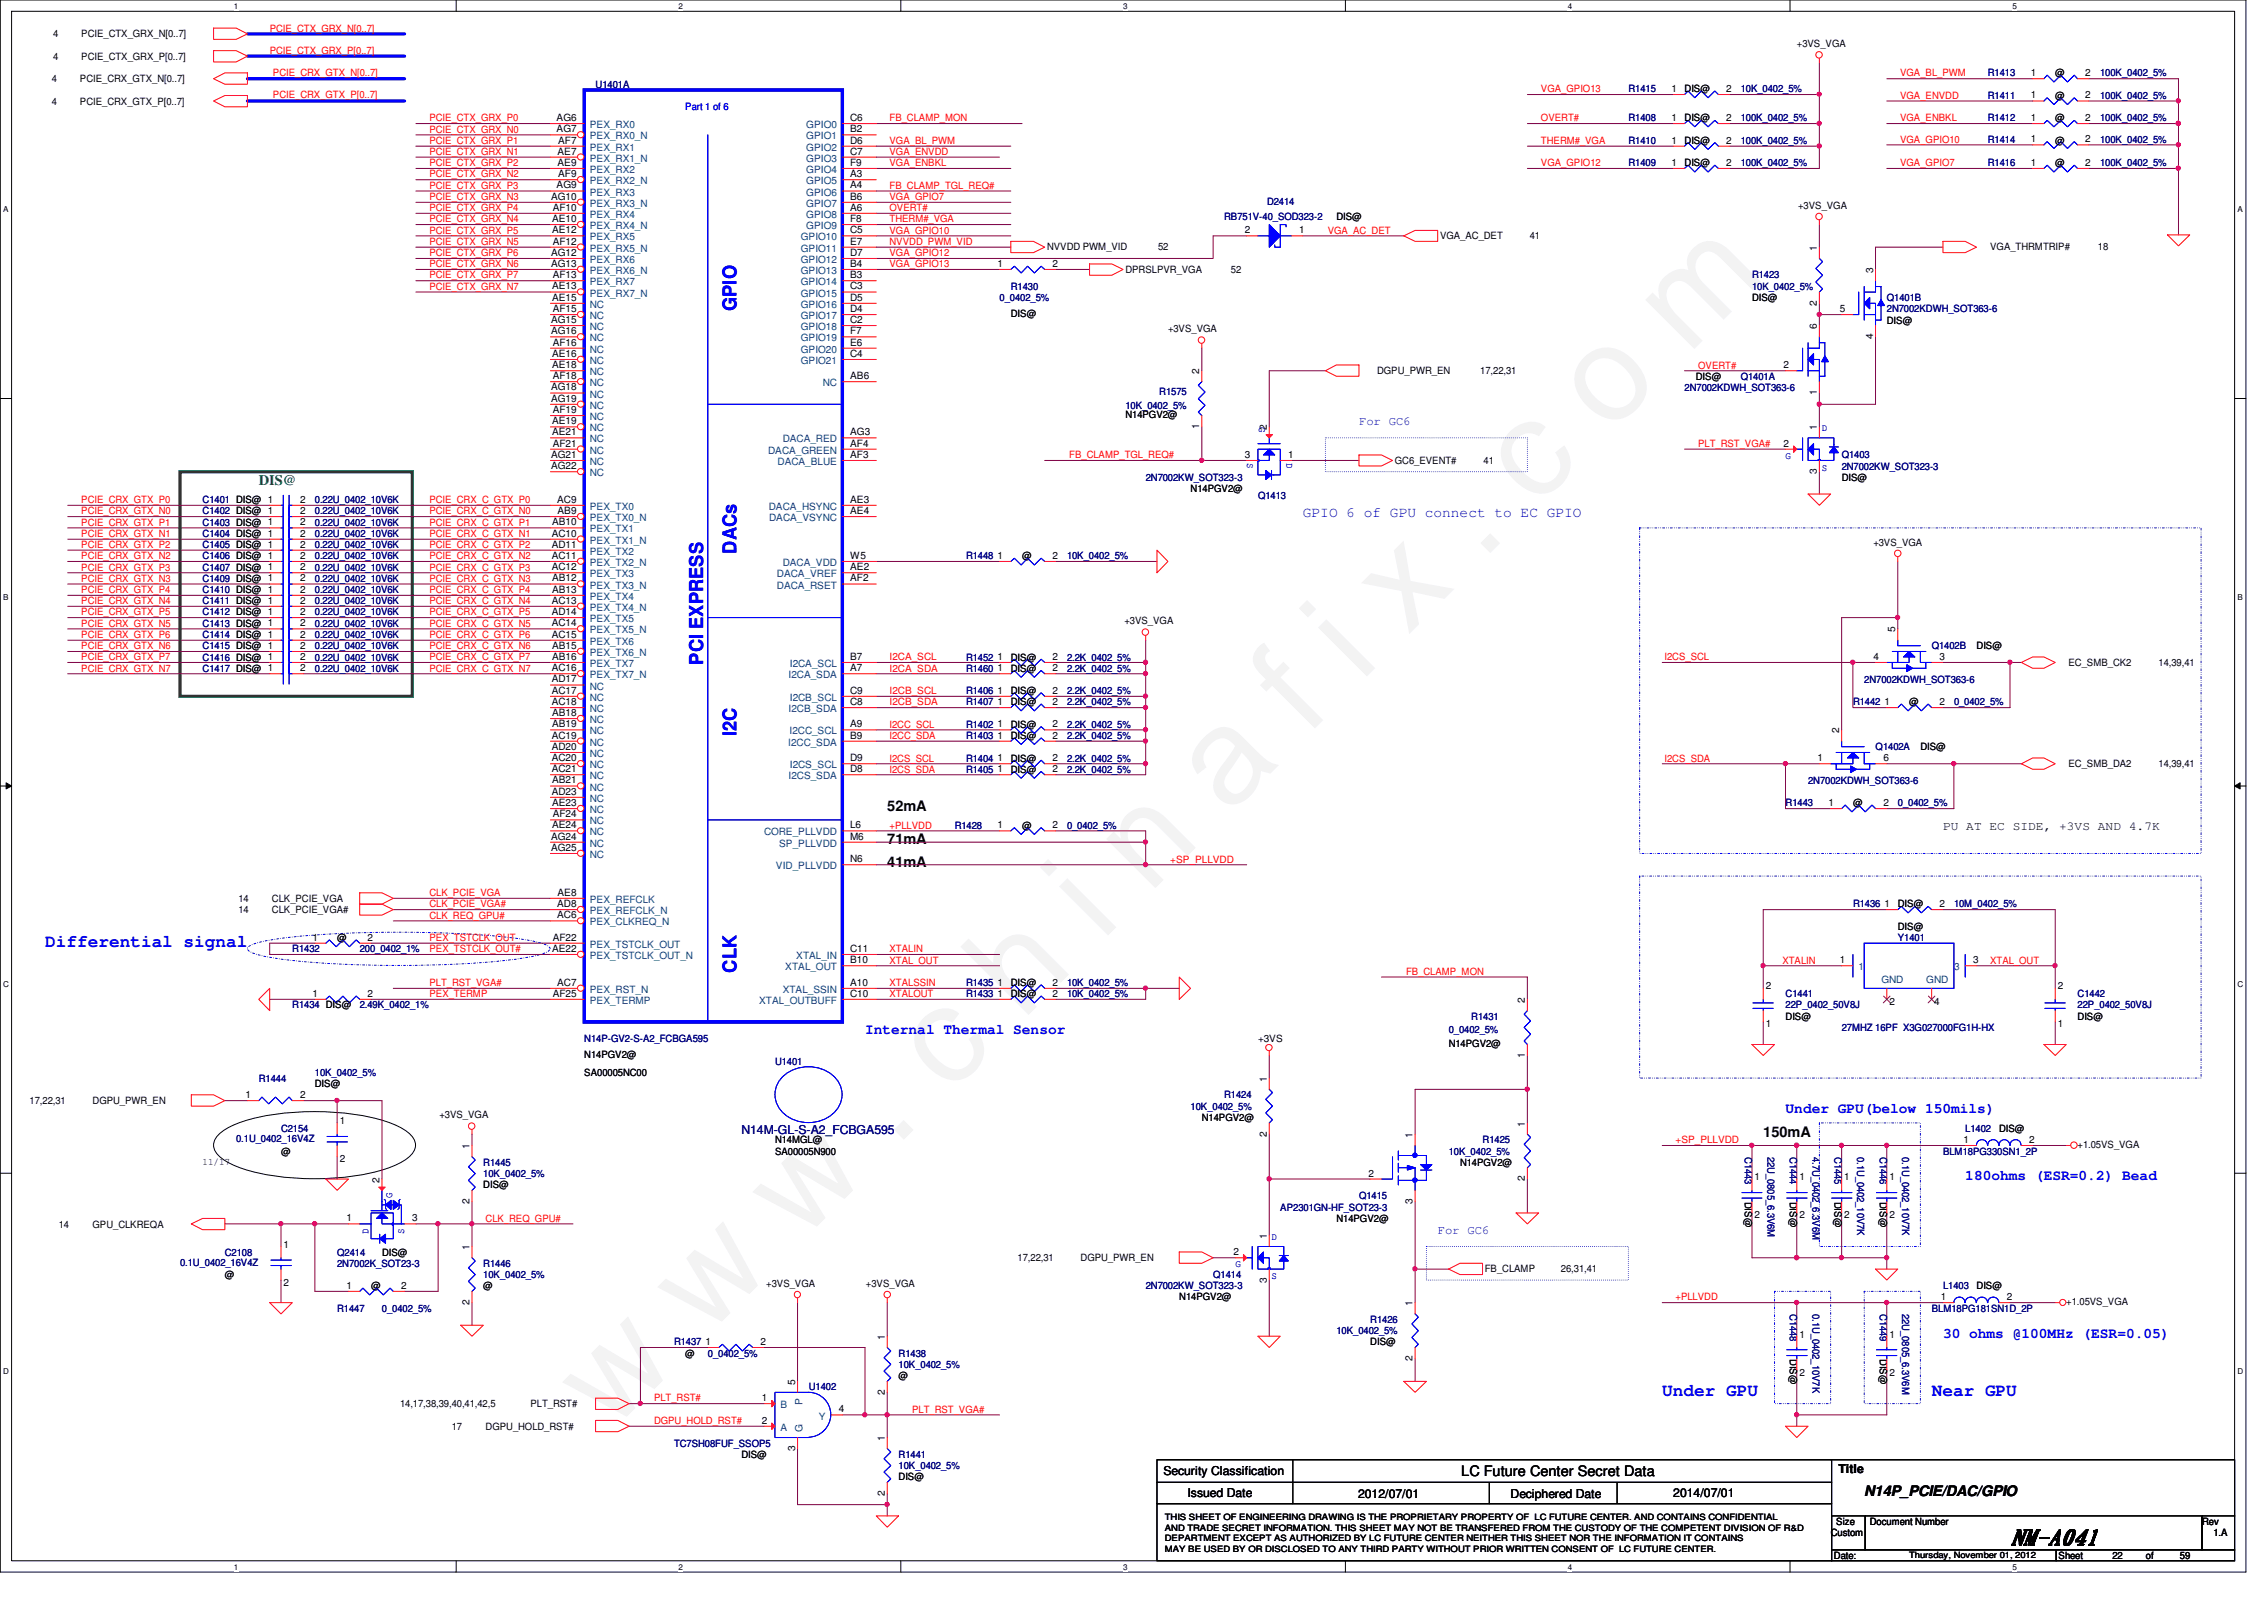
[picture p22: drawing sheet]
<svg xmlns="http://www.w3.org/2000/svg" width="297mm" height="210mm" viewBox="0 0 297 210" stroke-linecap="round" stroke-linejoin="round" font-family="sans-serif">
<defs><g id="words">
<text font-size="17.6" fill="#f0f" x="80.1" y="188" transform="rotate(-45 80.1 188)">w w w . c h i n a f i x . c o m</text>
<text font-size="2.8" x="263.7" y="202.7">NM-A041</text>
<g font-size="2.5" fill="#00f">
<text x="96.6" y="40.8" transform="rotate(-90 96.6 40.8)">GPIO</text>
<text x="96.6" y="72.6" transform="rotate(-90 96.6 72.6)">DACs</text>
<text x="92.2" y="87.2" transform="rotate(-90 92.2 87.2)">PCI EXPRESS</text>
<text x="96.6" y="96.5" transform="rotate(-90 96.6 96.5)">I2C</text>
<text x="96.6" y="127.6" transform="rotate(-90 96.6 127.6)">CLK</text>
</g>
<g font-size="2.3" fill="#00f">
<text x="5.9" y="124.2">Differential signal</text>
<text x="218.1" y="183.1">Under GPU</text>
<text x="253.4" y="183.1">Near GPU</text>
</g>
<text font-size="1.9" fill="#008000" x="33.9" y="63.7">DIS@</text>
<g font-size="1.9" fill="#00f">
<text x="170.9" y="67.8">GPIO 6 of GPU connect to EC GPIO</text>
<text x="113.5" y="135.7">Internal Thermal Sensor</text>
<text x="234.3" y="146">Under GPU(below 150mils)</text>
<text x="257.8" y="154.8">180ohms (ESR=0.2) Bead</text>
<text x="254.9" y="175.5">30 ohms @100MHz (ESR=0.05)</text>
</g>
<g font-size="1.9">
<text x="116.4" y="106.4">52mA</text>
<text x="116.4" y="110.8">71mA</text>
<text x="116.4" y="113.7">41mA</text>
<text x="231.3" y="149.1">150mA</text>
<text x="191.7" y="193.7">LC Future Center Secret Data</text>
<text x="244.6" y="196.2">N14P_PCIE/DAC/GPIO</text>
</g>
<g font-size="1.6" fill="#00f">
<text x="178.3" y="55.8">For GC6</text>
<text x="188.6" y="161.8">For GC6</text>
</g>
<g font-size="1.6">
<text x="254.9" y="108.8">PU AT EC SIDE, +3VS AND 4.7K</text>
<text x="152.7" y="193.5">Security Classification</text>
<text x="155.8" y="196.3">Issued Date</text>
<text x="178.2" y="196.5">2012/07/01</text>
<text x="198.2" y="196.5">Deciphered Date</text>
<text x="219.5" y="196.3">2014/07/01</text>
<text x="241.2" y="193.2">Title</text>
</g>
<text font-size="1.6" fill="#000080" x="97.3" y="148.8">N14M-GL-S-A2_FCBGA595</text>
<g font-size="1.3">
<text x="7" y="4.9">4</text>
<text x="10.7" y="4.9">PCIE_CTX_GRX_N[0..7]</text>
<text x="6.8" y="10.8">4</text>
<text x="7" y="7.8">4</text>
<text x="10.5" y="10.8">PCIE_CRX_GTX_N[0..7]</text>
<text x="10.7" y="7.8">PCIE_CTX_GRX_P[0..7]</text>
<text x="235.8" y="6.2">+3VS_VGA</text>
<text x="266.4" y="10">1</text>
<text x="269.7" y="10">@</text>
<text x="273.6" y="10">2</text>
<text x="6.8" y="13.7">4</text>
<text x="10.5" y="13.7">PCIE_CRX_GTX_P[0..7]</text>
<text x="73" y="17.4">AG7</text>
<text x="73" y="15.9">AG6</text>
<text x="111.5" y="17.4">B2</text>
<text x="111.5" y="15.9">C6</text>
<text x="219.3" y="15.9">1</text>
<text x="219.3" y="12.1">1</text>
<text x="221" y="15.9">DIS@</text>
<text x="221" y="12.1">DIS@</text>
<text x="226.5" y="15.9">2</text>
<text x="226.5" y="12.1">2</text>
<text x="266.4" y="15.9">1</text>
<text x="266.4" y="12.9">1</text>
<text x="269.7" y="15.9">@</text>
<text x="269.7" y="13">@</text>
<text x="273.6" y="15.9">2</text>
<text x="273.6" y="12.9">2</text>
<text x="73.1" y="20.3">AE7</text>
<text x="73.1" y="21.8">AE9</text>
<text x="73.2" y="23.2">AF9</text>
<text x="73.2" y="18.8">AF7</text>
<text x="111.5" y="21.8">F9</text>
<text x="111.5" y="23.2">A3</text>
<text x="111.5" y="20.3">C7</text>
<text x="111.5" y="18.8">D6</text>
<text x="219.3" y="18.8">1</text>
<text x="219.3" y="21.8">1</text>
<text x="221" y="18.9">DIS@</text>
<text x="221" y="21.8">DIS@</text>
<text x="226.5" y="18.8">2</text>
<text x="226.5" y="21.8">2</text>
<text x="266.4" y="18.7">1</text>
<text x="266.4" y="21.8">1</text>
<text x="269.7" y="18.9">@</text>
<text x="269.7" y="21.8">@</text>
<text x="273.6" y="18.7">2</text>
<text x="273.6" y="21.8">2</text>
<text x="72.3" y="26.2">AG10</text>
<text x="72.4" y="29.1">AE10</text>
<text x="72.5" y="27.6">AF10</text>
<text x="73" y="24.7">AG9</text>
<text x="111.5" y="29.1">F8</text>
<text x="111.5" y="24.7">A4</text>
<text x="111.5" y="26.2">B6</text>
<text x="111.5" y="27.6">A6</text>
<text x="175.3" y="28.9">DIS@</text>
<text x="235.9" y="27.4">+3VS_VGA</text>
<text x="72.3" y="35">AG13</text>
<text x="72.3" y="33.6">AG12</text>
<text x="72.4" y="30.6">AE12</text>
<text x="72.5" y="32.1">AF12</text>
<text x="111.5" y="30.6">C5</text>
<text x="111.5" y="32.1">E7</text>
<text x="111.5" y="35">B4</text>
<text x="111.5" y="33.6">D7</text>
<text x="130.9" y="35">1</text>
<text x="137.4" y="32.9">NVVDD PWM_VID</text>
<text x="138.1" y="35">2</text>
<text x="147.7" y="35.8">DPRSLPVR_VGA</text>
<text x="151.9" y="32.9">52</text>
<text x="161.5" y="35.8">52</text>
<text x="163.3" y="30.6">2</text>
<text x="170.5" y="30.6">1</text>
<text x="188.9" y="31.4">VGA_AC_DET</text>
<text x="200.7" y="31.4">41</text>
<text x="238.4" y="32.9" transform="rotate(-90 238.4 32.9)">1</text>
<text x="245.7" y="35.8" transform="rotate(-90 245.7 35.8)">3</text>
<text x="261.1" y="32.9">VGA_THRMTRIP#</text>
<text x="275.2" y="32.9">18</text>
<text x="72.4" y="39.5">AE15</text>
<text x="72.4" y="38">AE13</text>
<text x="72.5" y="40.9">AF15</text>
<text x="72.5" y="36.5">AF13</text>
<text x="111.5" y="36.5">B3</text>
<text x="111.5" y="38">C3</text>
<text x="111.5" y="40.9">D4</text>
<text x="111.5" y="39.5">D5</text>
<text x="132.6" y="41.6">DIS@</text>
<text x="229.9" y="39.5">DIS@</text>
<text x="238.4" y="40.1" transform="rotate(-90 238.4 40.1)">2</text>
<text x="241.4" y="40.9">5</text>
<text x="72.3" y="43.9">AG16</text>
<text x="72.3" y="42.4">AG15</text>
<text x="72.4" y="46.8">AE16</text>
<text x="72.5" y="45.3">AF16</text>
<text x="111.5" y="45.3">E6</text>
<text x="111.5" y="42.4">C2</text>
<text x="111.5" y="43.9">F7</text>
<text x="111.5" y="46.8">C4</text>
<text x="153.2" y="43.6">+3VS_VGA</text>
<text x="238.4" y="43.2" transform="rotate(-90 238.4 43.2)">6</text>
<text x="245.7" y="44.5" transform="rotate(-90 245.7 44.5)">4</text>
<text x="247.6" y="42.5">DIS@</text>
<text x="72.3" y="52.7">AG19</text>
<text x="72.3" y="51.2">AG18</text>
<text x="72.4" y="48.3">AE18</text>
<text x="72.5" y="49.7">AF18</text>
<text x="111.5" y="49.7">AB6</text>
<text x="157.3" y="49.1" transform="rotate(-90 157.3 49.1)">2</text>
<text x="180.7" y="49.1">DGPU_PWR_EN</text>
<text x="194.2" y="49.1">17,22,31</text>
<text x="222.5" y="49.8">DIS@</text>
<text x="234" y="48.3">2</text>
<text x="238.4" y="51.9" transform="rotate(-90 238.4 51.9)">1</text>
<text x="72.4" y="57.1">AE21</text>
<text x="72.4" y="55.7">AE19</text>
<text x="72.5" y="58.6">AF21</text>
<text x="72.5" y="54.2">AF19</text>
<text x="111.5" y="58.6">AF4</text>
<text x="111.5" y="57.1">AG3</text>
<text x="147.7" y="54.8">N14PGV2@</text>
<text x="157.3" y="56.3" transform="rotate(-90 157.3 56.3)">1</text>
<text x="166.2" y="56.4" transform="rotate(-90 166.2 56.4)">2</text>
<text x="234" y="58.6">2</text>
<text x="238.4" y="56.4" transform="rotate(-90 238.4 56.4)">1</text>
<text x="39.4" y="66">2</text>
<text x="72.3" y="60.1">AG21</text>
<text x="72.3" y="61.6">AG22</text>
<text x="73.1" y="66">AC9</text>
<text x="111.5" y="66">AE3</text>
<text x="111.5" y="60.1">AF3</text>
<text x="156.2" y="64.6">N14PGV2@</text>
<text x="163.3" y="60.1">3</text>
<text x="169" y="60.1">1</text>
<text x="183" y="60.9">GC6_EVENT#</text>
<text x="194.6" y="60.9">41</text>
<text x="238.4" y="62.2" transform="rotate(-90 238.4 62.2)">3</text>
<text x="241.6" y="63.1">DIS@</text>
<text x="39.4" y="67.4">2</text>
<text x="39.4" y="70.4">2</text>
<text x="39.4" y="68.9">2</text>
<text x="39.4" y="71.8">2</text>
<text x="72.4" y="70.4">AC10</text>
<text x="72.4" y="71.8">AD11</text>
<text x="72.4" y="68.9">AB10</text>
<text x="73.1" y="67.4">AB9</text>
<text x="111.5" y="67.4">AE4</text>
<text x="245.8" y="71.6">+3VS_VGA</text>
<text x="39.4" y="76.3">2</text>
<text x="39.4" y="73.3">2</text>
<text x="39.4" y="74.8">2</text>
<text x="39.4" y="77.8">2</text>
<text x="72.4" y="73.3">AC11</text>
<text x="72.4" y="74.8">AC12</text>
<text x="72.4" y="77.8">AB13</text>
<text x="72.4" y="76.3">AB12</text>
<text x="111.5" y="73.3">W5</text>
<text x="111.5" y="74.8">AE2</text>
<text x="111.5" y="76.3">AF2</text>
<text x="130.9" y="73.3">1</text>
<text x="134.1" y="73.4">@</text>
<text x="138.1" y="73.3">2</text>
<text x="39.4" y="82.2">2</text>
<text x="39.4" y="79.2">2</text>
<text x="39.4" y="83.7">2</text>
<text x="39.4" y="80.7">2</text>
<text x="72.4" y="83.7">AC15</text>
<text x="72.4" y="80.7">AD14</text>
<text x="72.4" y="82.2">AC14</text>
<text x="72.4" y="79.2">AC13</text>
<text x="147.5" y="81.9">+3VS_VGA</text>
<text x="248.7" y="83" transform="rotate(-90 248.7 83)">5</text>
<text x="39.4" y="85.1">2</text>
<text x="39.4" y="86.6">2</text>
<text x="39.4" y="88.1">2</text>
<text x="72.4" y="88.1">AC16</text>
<text x="72.4" y="89.5">AD17</text>
<text x="72.4" y="85.1">AB15</text>
<text x="72.4" y="86.6">AB16</text>
<text x="111.5" y="86.6">B7</text>
<text x="111.5" y="88.1">A7</text>
<text x="130.9" y="86.6">1</text>
<text x="130.9" y="88.1">1</text>
<text x="132.6" y="86.7">DIS@</text>
<text x="132.6" y="88.1">DIS@</text>
<text x="138.1" y="86.6">2</text>
<text x="138.1" y="88.1">2</text>
<text x="245.8" y="86.6">4</text>
<text x="254.5" y="86.6">3</text>
<text x="259.3" y="85.2">DIS@</text>
<text x="271.4" y="87.4">EC_SMB_CK2</text>
<text x="283.2" y="87.4">14,39,41</text>
<text x="72.4" y="91">AC17</text>
<text x="72.4" y="92.5">AC18</text>
<text x="72.4" y="95.4">AB19</text>
<text x="72.4" y="93.9">AB18</text>
<text x="111.5" y="91">C9</text>
<text x="111.5" y="95.4">A9</text>
<text x="111.5" y="92.5">C8</text>
<text x="130.9" y="91">1</text>
<text x="130.9" y="95.4">1</text>
<text x="130.9" y="92.5">1</text>
<text x="132.6" y="91.1">DIS@</text>
<text x="132.6" y="95.5">DIS@</text>
<text x="132.6" y="92.5">DIS@</text>
<text x="138.1" y="91">2</text>
<text x="138.1" y="95.4">2</text>
<text x="138.1" y="92.5">2</text>
<text x="247.3" y="92.5">1</text>
<text x="250.5" y="92.5">@</text>
<text x="254.5" y="92.5">2</text>
<text x="72.4" y="99.9">AC20</text>
<text x="72.4" y="96.9">AC19</text>
<text x="72.4" y="98.4">AD20</text>
<text x="72.4" y="101.3">AC21</text>
<text x="111.5" y="99.9">D9</text>
<text x="111.5" y="101.3">D8</text>
<text x="111.5" y="96.9">B9</text>
<text x="130.9" y="96.9">1</text>
<text x="130.9" y="101.3">1</text>
<text x="130.9" y="99.9">1</text>
<text x="132.6" y="96.9">DIS@</text>
<text x="132.6" y="101.4">DIS@</text>
<text x="132.6" y="99.9">DIS@</text>
<text x="138.1" y="96.9">2</text>
<text x="138.1" y="101.3">2</text>
<text x="138.1" y="99.9">2</text>
<text x="238.5" y="99.9">1</text>
<text x="241.3" y="96.2" transform="rotate(-90 241.3 96.2)">2</text>
<text x="247.1" y="99.9">6</text>
<text x="252" y="98.4">DIS@</text>
<text x="271.4" y="100.6">EC_SMB_DA2</text>
<text x="283.2" y="100.6">14,39,41</text>
<text x="72.4" y="104.3">AD23</text>
<text x="72.4" y="102.8">AB21</text>
<text x="72.4" y="105.7">AE23</text>
<text x="72.5" y="107.2">AF24</text>
<text x="239.9" y="105.7">1</text>
<text x="243.1" y="105.8">@</text>
<text x="247.1" y="105.7">2</text>
<text x="72.3" y="110.2">AG24</text>
<text x="72.3" y="111.6">AG25</text>
<text x="72.4" y="108.7">AE24</text>
<text x="111.5" y="108.7">L6</text>
<text x="111.5" y="110.2">M6</text>
<text x="111.5" y="113.1">N6</text>
<text x="130.9" y="108.7">1</text>
<text x="134.1" y="108.8">@</text>
<text x="138.1" y="108.7">2</text>
<text x="31.3" y="118.3">14</text>
<text x="31.3" y="119.8">14</text>
<text x="35.7" y="118.3">CLK_PCIE_VGA</text>
<text x="35.7" y="119.8">CLK_PCIE_VGA#</text>
<text x="73.1" y="119">AD8</text>
<text x="73.1" y="117.5">AE8</text>
<text x="247.3" y="119">1</text>
<text x="249" y="119">DIS@</text>
<text x="254.5" y="119">2</text>
<text x="41" y="123.4">1</text>
<text x="44.2" y="123.5">@</text>
<text x="48.2" y="123.4">2</text>
<text x="72.4" y="124.9">AE22</text>
<text x="72.5" y="123.4">AF22</text>
<text x="73.1" y="120.5">AC6</text>
<text x="111.5" y="124.9">C11</text>
<text x="249" y="122">DIS@</text>
<text x="41" y="130.8">1</text>
<text x="48.2" y="130.8">2</text>
<text x="72.5" y="130.8">AF25</text>
<text x="73.1" y="129.3">AC7</text>
<text x="111.5" y="130.8">C10</text>
<text x="111.5" y="126.4">B10</text>
<text x="111.5" y="129.3">A10</text>
<text x="130.9" y="129.3">1</text>
<text x="130.9" y="130.8">1</text>
<text x="132.6" y="129.4">DIS@</text>
<text x="132.6" y="130.9">DIS@</text>
<text x="138.1" y="129.3">2</text>
<text x="138.1" y="130.8">2</text>
<text x="200.1" y="131.6" transform="rotate(-90 200.1 131.6)">2</text>
<text x="231.7" y="129.8">2</text>
<text x="241.4" y="126.4">1</text>
<text x="247.9" y="131.9">2</text>
<text x="253.8" y="131.9">4</text>
<text x="258.9" y="126.4">3</text>
<text x="270" y="129.8">2</text>
<text x="165.1" y="136.7">+3VS</text>
<text x="190.1" y="137.3">N14PGV2@</text>
<text x="231.7" y="134.8">1</text>
<text x="234.3" y="133.8">DIS@</text>
<text x="270" y="134.8">1</text>
<text x="272.6" y="133.8">DIS@</text>
<text x="41.3" y="142.6">DIS@</text>
<text x="76.7" y="138.8">N14PGV2@</text>
<text x="76.7" y="141.1">SA00005NC00</text>
<text x="166.2" y="141.9" transform="rotate(-90 166.2 141.9)">1</text>
<text x="200.1" y="138.8" transform="rotate(-90 200.1 138.8)">1</text>
<text x="3.9" y="144.8">17,22,31</text>
<text x="12.1" y="144.8">DGPU_PWR_EN</text>
<text x="32.2" y="144.1">1</text>
<text x="39.4" y="144.1">2</text>
<text x="44.6" y="147.5">1</text>
<text x="57.7" y="146.7">+3VS_VGA</text>
<text x="101.7" y="150">N14MGL@</text>
<text x="157.7" y="147">N14PGV2@</text>
<text x="166.2" y="149.1" transform="rotate(-90 166.2 149.1)">2</text>
<text x="185.3" y="149.3" transform="rotate(-90 185.3 149.3)">1</text>
<text x="200.1" y="147.8" transform="rotate(-90 200.1 147.8)">1</text>
<text x="257.6" y="149.9">1</text>
<text x="262.3" y="148.5">DIS@</text>
<text x="266.2" y="149.9">2</text>
<text x="26.6" y="152.8">11/17</text>
<text x="36.9" y="151.5">@</text>
<text x="44.6" y="152.5">2</text>
<text x="49.8" y="155.2" transform="rotate(-90 49.8 155.2)">2</text>
<text x="61.6" y="150.7" transform="rotate(-90 61.6 150.7)">1</text>
<text x="63.4" y="155.9">DIS@</text>
<text x="101.7" y="151.5">SA00005N900</text>
<text x="179.5" y="154.3">2</text>
<text x="191.6" y="153">N14PGV2@</text>
<text x="200.1" y="155" transform="rotate(-90 200.1 155)">2</text>
<text x="230.2" y="154.9">1</text>
<text x="236.1" y="154.9">1</text>
<text x="242" y="154.9">1</text>
<text x="247.9" y="154.9">1</text>
<text x="272.6" y="150.6">+1.05VS_VGA</text>
<text x="7.7" y="161">14</text>
<text x="12.1" y="161">GPU_CLKREQA</text>
<text x="45.5" y="160.2">1</text>
<text x="54.1" y="160.2">3</text>
<text x="61.6" y="157.9" transform="rotate(-90 61.6 157.9)">2</text>
<text x="175.3" y="160.3">N14PGV2@</text>
<text x="185.3" y="157.9" transform="rotate(-90 185.3 157.9)">3</text>
<text x="228.9" y="157.6" transform="rotate(90 228.9 157.6)">DIS@</text>
<text x="230.2" y="159.9">2</text>
<text x="234.8" y="157.6" transform="rotate(90 234.8 157.6)">DIS@</text>
<text x="236.1" y="159.9">2</text>
<text x="240.7" y="157.6" transform="rotate(90 240.7 157.6)">DIS@</text>
<text x="242" y="159.9">2</text>
<text x="246.6" y="157.6" transform="rotate(90 246.6 157.6)">DIS@</text>
<text x="247.9" y="159.9">2</text>
<text x="29.5" y="167.7">@</text>
<text x="37.2" y="163.7">1</text>
<text x="50.1" y="164.7">DIS@</text>
<text x="61.6" y="164" transform="rotate(-90 61.6 164)">1</text>
<text x="133.5" y="165.4">17,22,31</text>
<text x="141.8" y="165.4">DGPU_PWR_EN</text>
<text x="161.8" y="164.7">2</text>
<text x="166.2" y="162.5" transform="rotate(-90 166.2 162.5)">1</text>
<text x="194.8" y="166.9">FB_CLAMP</text>
<text x="204.8" y="166.9">26,31,41</text>
<text x="37.2" y="168.7">2</text>
<text x="45.5" y="169.1">1</text>
<text x="48.7" y="169.1">@</text>
<text x="52.6" y="169.1">2</text>
<text x="61.6" y="171.2" transform="rotate(-90 61.6 171.2)">2</text>
<text x="63.4" y="169.1">@</text>
<text x="100.5" y="168.8">+3VS_VGA</text>
<text x="113.6" y="168.8">+3VS_VGA</text>
<text x="154.7" y="170.6">N14PGV2@</text>
<text x="166.2" y="168.3" transform="rotate(-90 166.2 168.3)">3</text>
<text x="185.3" y="171.4" transform="rotate(-90 185.3 171.4)">1</text>
<text x="254.6" y="170.6">1</text>
<text x="259.3" y="169.1">DIS@</text>
<text x="263.3" y="170.6">2</text>
<text x="271.1" y="171.2">+1.05VS_VGA</text>
<text x="89.9" y="178">@</text>
<text x="92.6" y="176.4">1</text>
<text x="99.8" y="176.4">2</text>
<text x="116.1" y="175.8" transform="rotate(-90 116.1 175.8)">1</text>
<text x="179.8" y="176.5">DIS@</text>
<text x="185.3" y="178.6" transform="rotate(-90 185.3 178.6)">2</text>
<text x="234.8" y="178.3" transform="rotate(90 234.8 178.3)">DIS@</text>
<text x="236.1" y="175.5">1</text>
<text x="246.6" y="178.3" transform="rotate(90 246.6 178.3)">DIS@</text>
<text x="247.9" y="175.5">1</text>
<text x="52.5" y="184.6">14,17,38,39,40,41,42,5</text>
<text x="69.6" y="184.6">PLT_RST#</text>
<text x="99.9" y="183.8">1</text>
<text x="104.3" y="181.7" transform="rotate(-90 104.3 181.7)">5</text>
<text x="110.1" y="185.3">4</text>
<text x="116.1" y="183" transform="rotate(-90 116.1 183)">2</text>
<text x="117.9" y="180.9">@</text>
<text x="236.1" y="180.5">2</text>
<text x="247.9" y="180.5">2</text>
<text x="59.3" y="187.5">17</text>
<text x="63.7" y="187.5">DGPU_HOLD_RST#</text>
<text x="97.3" y="191.2">DIS@</text>
<text x="99.9" y="186.8">2</text>
<text x="104.3" y="190.4" transform="rotate(-90 104.3 190.4)">3</text>
<text x="116.1" y="189" transform="rotate(-90 116.1 189)">1</text>
<text x="116.1" y="196.3" transform="rotate(-90 116.1 196.3)">2</text>
<text x="117.9" y="194.2">DIS@</text>
<text x="240.2" y="201.5">Custom</text>
<text x="240.9" y="200.1">Size</text>
<text x="245.3" y="200.1">Document Number</text>
<text x="288.9" y="200.1">Rev</text>
<text x="290.4" y="201.5">1.A</text>
<text x="240.6" y="204.5">Date:</text>
<text x="270.1" y="204.5">Sheet</text>
<text x="277.2" y="204.5">22</text>
<text x="281.6" y="204.5">of</text>
<text x="286" y="204.5">59</text>
</g>
<g font-size="1.3" fill="#f00">
<text x="35.4" y="4.1">PCIE_CTX_GRX_N[0..7]</text>
<text x="35.4" y="7.1">PCIE_CTX_GRX_P[0..7]</text>
<text x="35.8" y="9.9">PCIE_CRX_GTX_N[0..7]</text>
<text x="249.3" y="10">VGA_BL_PWM</text>
<text x="35.8" y="12.8">PCIE_CRX_GTX_P[0..7]</text>
<text x="56.3" y="15.9">PCIE_CTX_GRX_P0</text>
<text x="56.3" y="17.4">PCIE_CTX_GRX_N0</text>
<text x="116.7" y="15.9">FB_CLAMP_MON</text>
<text x="202.2" y="12.1">VGA_GPIO13</text>
<text x="202.2" y="15.9">OVERT#</text>
<text x="249.3" y="15.9">VGA_ENBKL</text>
<text x="249.3" y="13">VGA_ENVDD</text>
<text x="56.3" y="18.9">PCIE_CTX_GRX_P1</text>
<text x="56.3" y="21.8">PCIE_CTX_GRX_P2</text>
<text x="56.3" y="23.3">PCIE_CTX_GRX_N2</text>
<text x="56.3" y="20.3">PCIE_CTX_GRX_N1</text>
<text x="116.7" y="18.9">VGA_BL_PWM</text>
<text x="116.7" y="20.3">VGA_ENVDD</text>
<text x="116.7" y="21.8">VGA_ENBKL</text>
<text x="202.2" y="18.9">THERM#_VGA</text>
<text x="202.2" y="21.8">VGA_GPIO12</text>
<text x="249.3" y="18.7">VGA_GPIO10</text>
<text x="249.3" y="21.8">VGA_GPIO7</text>
<text x="56.3" y="29.2">PCIE_CTX_GRX_N4</text>
<text x="56.3" y="27.7">PCIE_CTX_GRX_P4</text>
<text x="56.3" y="26.2">PCIE_CTX_GRX_N3</text>
<text x="56.3" y="24.8">PCIE_CTX_GRX_P3</text>
<text x="116.7" y="26.2">VGA_GPIO7</text>
<text x="116.7" y="27.7">OVERT#</text>
<text x="116.7" y="29.2">THERM#_VGA</text>
<text x="116.7" y="24.8">FB_CLAMP_TGL_REQ#</text>
<text x="56.3" y="30.6">PCIE_CTX_GRX_P5</text>
<text x="56.3" y="32.1">PCIE_CTX_GRX_N5</text>
<text x="56.3" y="35.1">PCIE_CTX_GRX_N6</text>
<text x="56.3" y="33.6">PCIE_CTX_GRX_P6</text>
<text x="116.7" y="30.6">VGA_GPIO10</text>
<text x="116.7" y="32.1">NVVDD_PWM_VID</text>
<text x="116.7" y="35.1">VGA_GPIO13</text>
<text x="116.7" y="33.6">VGA_GPIO12</text>
<text x="174.2" y="30.6">VGA_AC_DET</text>
<text x="56.3" y="36.5">PCIE_CTX_GRX_P7</text>
<text x="56.3" y="38">PCIE_CTX_GRX_N7</text>
<text x="222.8" y="48.3">OVERT#</text>
<text x="222.8" y="58.6">PLT_RST_VGA#</text>
<text x="10.7" y="66">PCIE_CRX_GTX_P0</text>
<text x="56.3" y="66">PCIE_CRX_C_GTX_P0</text>
<text x="140.3" y="60.1">FB_CLAMP_TGL_REQ#</text>
<text x="10.7" y="67.5">PCIE_CRX_GTX_N0</text>
<text x="10.7" y="70.4">PCIE_CRX_GTX_N1</text>
<text x="10.7" y="69">PCIE_CRX_GTX_P1</text>
<text x="10.7" y="71.9">PCIE_CRX_GTX_P2</text>
<text x="56.3" y="67.5">PCIE_CRX_C_GTX_N0</text>
<text x="56.3" y="70.4">PCIE_CRX_C_GTX_N1</text>
<text x="56.3" y="69">PCIE_CRX_C_GTX_P1</text>
<text x="56.3" y="71.9">PCIE_CRX_C_GTX_P2</text>
<text x="10.7" y="73.4">PCIE_CRX_GTX_N2</text>
<text x="10.7" y="77.8">PCIE_CRX_GTX_P4</text>
<text x="10.7" y="74.8">PCIE_CRX_GTX_P3</text>
<text x="10.7" y="76.3">PCIE_CRX_GTX_N3</text>
<text x="56.3" y="74.8">PCIE_CRX_C_GTX_P3</text>
<text x="56.3" y="76.3">PCIE_CRX_C_GTX_N3</text>
<text x="56.3" y="73.4">PCIE_CRX_C_GTX_N2</text>
<text x="56.3" y="77.8">PCIE_CRX_C_GTX_P4</text>
<text x="10.7" y="83.7">PCIE_CRX_GTX_P6</text>
<text x="10.7" y="79.2">PCIE_CRX_GTX_N4</text>
<text x="10.7" y="80.7">PCIE_CRX_GTX_P5</text>
<text x="10.7" y="82.2">PCIE_CRX_GTX_N5</text>
<text x="56.3" y="79.2">PCIE_CRX_C_GTX_N4</text>
<text x="56.3" y="80.7">PCIE_CRX_C_GTX_P5</text>
<text x="56.3" y="82.2">PCIE_CRX_C_GTX_N5</text>
<text x="56.3" y="83.7">PCIE_CRX_C_GTX_P6</text>
<text x="10.7" y="85.2">PCIE_CRX_GTX_N6</text>
<text x="10.7" y="86.6">PCIE_CRX_GTX_P7</text>
<text x="10.7" y="88.1">PCIE_CRX_GTX_N7</text>
<text x="56.3" y="85.2">PCIE_CRX_C_GTX_N6</text>
<text x="56.3" y="88.1">PCIE_CRX_C_GTX_N7</text>
<text x="56.3" y="86.6">PCIE_CRX_C_GTX_P7</text>
<text x="116.7" y="86.6">I2CA_SCL</text>
<text x="116.7" y="88.1">I2CA_SDA</text>
<text x="218.4" y="86.6">I2CS_SCL</text>
<text x="116.7" y="95.5">I2CC_SCL</text>
<text x="116.7" y="91.1">I2CB_SCL</text>
<text x="116.7" y="92.5">I2CB_SDA</text>
<text x="116.7" y="96.9">I2CC_SDA</text>
<text x="116.7" y="101.3">I2CS_SDA</text>
<text x="116.7" y="99.9">I2CS_SCL</text>
<text x="218.4" y="99.9">I2CS_SDA</text>
<text x="116.7" y="108.7">+PLLVDD</text>
<text x="153.5" y="113.2">+SP_PLLVDD</text>
<text x="56.3" y="117.6">CLK_PCIE_VGA</text>
<text x="56.3" y="119">CLK_PCIE_VGA#</text>
<text x="56.3" y="123.4">PEX_TSTCLK_OUT</text>
<text x="56.3" y="124.9">PEX_TSTCLK_OUT#</text>
<text x="56.3" y="120.5">CLK_REQ_GPU#</text>
<text x="116.7" y="124.9">XTALIN</text>
<text x="56.3" y="130.8">PEX_TERMP</text>
<text x="56.3" y="129.4">PLT_RST_VGA#</text>
<text x="116.7" y="126.4">XTAL_OUT</text>
<text x="116.7" y="130.8">XTALOUT</text>
<text x="116.7" y="129.4">XTALSSIN</text>
<text x="184.5" y="127.9">FB_CLAMP_MON</text>
<text x="233.8" y="126.4">XTALIN</text>
<text x="261.1" y="126.4">XTAL_OUT</text>
<text x="219.8" y="150">+SP_PLLVDD</text>
<text x="63.7" y="160.3">CLK_REQ_GPU#</text>
<text x="219.8" y="170.6">+PLLVDD</text>
<text x="85.8" y="183.9">PLT_RST#</text>
<text x="119.7" y="185.3">PLT_RST_VGA#</text>
<text x="85.8" y="186.8">DGPU_HOLD_RST#</text>
</g>
<g font-size="1.3" fill="#000080">
<text x="78.1" y="11.5">U1401A</text>
<text x="260.8" y="10">R1413</text>
<text x="275.5" y="10">100K_0402_5%</text>
<text x="213.7" y="15.9">R1408</text>
<text x="213.7" y="12.1">R1415</text>
<text x="228.4" y="15.9">100K_0402_5%</text>
<text x="228.4" y="12.1">10K_0402_5%</text>
<text x="260.8" y="15.9">R1412</text>
<text x="260.8" y="13">R1411</text>
<text x="275.5" y="15.9">100K_0402_5%</text>
<text x="275.5" y="13">100K_0402_5%</text>
<text x="213.7" y="18.9">R1410</text>
<text x="213.7" y="21.8">R1409</text>
<text x="228.4" y="18.9">100K_0402_5%</text>
<text x="228.4" y="21.8">100K_0402_5%</text>
<text x="260.8" y="18.7">R1414</text>
<text x="260.8" y="21.8">R1416</text>
<text x="275.5" y="18.7">100K_0402_5%</text>
<text x="275.5" y="21.8">100K_0402_5%</text>
<text x="160.6" y="28.9">RB751V-40_SOD323-2</text>
<text x="166.2" y="26.8">D2414</text>
<text x="131.1" y="39.5">0_0402_5%</text>
<text x="132.6" y="38">R1430</text>
<text x="229.9" y="36.5">R1423</text>
<text x="229.9" y="38">10K_0402_5%</text>
<text x="247.6" y="39.5">Q1401B</text>
<text x="247.6" y="41">2N7002KDWH_SOT363-6</text>
<text x="147.7" y="53.6">10K_0402_5%</text>
<text x="152.1" y="51.9">R1575</text>
<text x="221" y="51.3">2N7002KDWH_SOT363-6</text>
<text x="228.4" y="49.8">Q1401A</text>
<text x="26.6" y="66">C1401 DIS@ 1</text>
<text x="41.3" y="66">0.22U_0402_10V6K</text>
<text x="150.3" y="63.1">2N7002KW_SOT323-3</text>
<text x="165.1" y="65.4">Q1413</text>
<text x="241.6" y="60.1">Q1403</text>
<text x="241.6" y="61.6">2N7002KW_SOT323-3</text>
<text x="26.6" y="67.5">C1402 DIS@ 1</text>
<text x="26.6" y="70.4">C1404 DIS@ 1</text>
<text x="26.6" y="69">C1403 DIS@ 1</text>
<text x="26.6" y="71.9">C1405 DIS@ 1</text>
<text x="41.3" y="67.5">0.22U_0402_10V6K</text>
<text x="41.3" y="70.4">0.22U_0402_10V6K</text>
<text x="41.3" y="69">0.22U_0402_10V6K</text>
<text x="41.3" y="71.9">0.22U_0402_10V6K</text>
<text x="26.6" y="76.3">C1409 DIS@ 1</text>
<text x="26.6" y="73.4">C1406 DIS@ 1</text>
<text x="26.6" y="74.8">C1407 DIS@ 1</text>
<text x="26.6" y="77.8">C1410 DIS@ 1</text>
<text x="41.3" y="76.3">0.22U_0402_10V6K</text>
<text x="41.3" y="73.4">0.22U_0402_10V6K</text>
<text x="41.3" y="74.8">0.22U_0402_10V6K</text>
<text x="41.3" y="77.8">0.22U_0402_10V6K</text>
<text x="126.7" y="73.4">R1448</text>
<text x="140" y="73.4">10K_0402_5%</text>
<text x="26.6" y="82.2">C1413 DIS@ 1</text>
<text x="26.6" y="79.3">C1411 DIS@ 1</text>
<text x="26.6" y="83.7">C1414 DIS@ 1</text>
<text x="26.6" y="80.7">C1412 DIS@ 1</text>
<text x="41.3" y="82.2">0.22U_0402_10V6K</text>
<text x="41.3" y="79.3">0.22U_0402_10V6K</text>
<text x="41.3" y="83.7">0.22U_0402_10V6K</text>
<text x="41.3" y="80.7">0.22U_0402_10V6K</text>
<text x="26.6" y="85.2">C1415 DIS@ 1</text>
<text x="26.6" y="86.7">C1416 DIS@ 1</text>
<text x="26.6" y="88.1">C1417 DIS@ 1</text>
<text x="41.3" y="85.2">0.22U_0402_10V6K</text>
<text x="41.3" y="86.7">0.22U_0402_10V6K</text>
<text x="41.3" y="88.1">0.22U_0402_10V6K</text>
<text x="126.7" y="86.7">R1452</text>
<text x="126.7" y="88.1">R1460</text>
<text x="140" y="86.7">2.2K_0402_5%</text>
<text x="140" y="88.1">2.2K_0402_5%</text>
<text x="244.6" y="89.6">2N7002KDWH_SOT363-6</text>
<text x="253.4" y="85.2">Q1402B</text>
<text x="126.7" y="91.1">R1406</text>
<text x="126.7" y="95.5">R1402</text>
<text x="126.7" y="92.5">R1407</text>
<text x="140" y="91.1">2.2K_0402_5%</text>
<text x="140" y="95.5">2.2K_0402_5%</text>
<text x="140" y="92.5">2.2K_0402_5%</text>
<text x="243.1" y="92.5">R1442</text>
<text x="256.4" y="92.5">0_0402_5%</text>
<text x="126.7" y="96.9">R1403</text>
<text x="126.7" y="101.4">R1405</text>
<text x="126.7" y="99.9">R1404</text>
<text x="140" y="96.9">2.2K_0402_5%</text>
<text x="140" y="101.4">2.2K_0402_5%</text>
<text x="140" y="99.9">2.2K_0402_5%</text>
<text x="246.1" y="98.4">Q1402A</text>
<text x="234.3" y="105.8">R1443</text>
<text x="237.2" y="102.8">2N7002KDWH_SOT363-6</text>
<text x="249" y="105.8">0_0402_5%</text>
<text x="125.3" y="108.8">R1428</text>
<text x="140" y="108.8">0_0402_5%</text>
<text x="243.1" y="119">R1436</text>
<text x="256.4" y="119">10M_0402_5%</text>
<text x="38.4" y="124.9">R1432</text>
<text x="47.2" y="124.9">200_0402_1%</text>
<text x="249" y="123.5">Y1401</text>
<text x="126.7" y="129.4">R1435</text>
<text x="126.7" y="130.9">R1433</text>
<text x="140" y="129.4">10K_0402_5%</text>
<text x="140" y="130.9">10K_0402_5%</text>
<text x="234.3" y="130.9">C1441</text>
<text x="272.6" y="130.9">C1442</text>
<text x="38.4" y="132.3">R1434 DIS@</text>
<text x="47.2" y="132.3">2.49K_0402_1%</text>
<text x="76.7" y="136.7">N14P-GV2-S-A2_FCBGA595</text>
<text x="190.1" y="135.6">0_0402_5%</text>
<text x="193" y="133.8">R1431</text>
<text x="234.3" y="132.3">22P_0402_50V8J</text>
<text x="241.6" y="135.3">27MHZ 16PF X3G027000FG1H-HX</text>
<text x="272.6" y="132.3">22P_0402_50V8J</text>
<text x="33.9" y="141.9">R1444</text>
<text x="41.3" y="141.1">10K_0402_5%</text>
<text x="101.7" y="139.7">U1401</text>
<text x="31" y="149.9">0.1U_0402_16V4Z</text>
<text x="36.9" y="148.5">C2154</text>
<text x="156.2" y="145.6">10K_0402_5%</text>
<text x="160.6" y="144.1">R1424</text>
<text x="194.5" y="150">R1425</text>
<text x="257.8" y="148.5">L1402</text>
<text x="63.4" y="153">R1445</text>
<text x="63.4" y="154.4">10K_0402_5%</text>
<text x="190.1" y="151.5">10K_0402_5%</text>
<text x="228.9" y="151.8" transform="rotate(90 228.9 151.8)">C1443</text>
<text x="231.9" y="151.8" transform="rotate(90 231.9 151.8)">22U_0805_6.3V6M</text>
<text x="234.8" y="151.8" transform="rotate(90 234.8 151.8)">C1444</text>
<text x="237.8" y="151.8" transform="rotate(90 237.8 151.8)">4.7U_0402_6.3V6M</text>
<text x="240.7" y="151.8" transform="rotate(90 240.7 151.8)">C1445</text>
<text x="243.7" y="151.8" transform="rotate(90 243.7 151.8)">0.1U_0402_10V7K</text>
<text x="246.6" y="151.8" transform="rotate(90 246.6 151.8)">C1446</text>
<text x="249.6" y="151.8" transform="rotate(90 249.6 151.8)">0.1U_0402_10V7K</text>
<text x="254.9" y="151.5">BLM18PG330SN1_2P</text>
<text x="168" y="158.8">AP2301GN-HF_SOT23-3</text>
<text x="178.3" y="157.4">Q1415</text>
<text x="23.6" y="166">0.1U_0402_16V4Z</text>
<text x="29.5" y="164.7">C2108</text>
<text x="44.2" y="164.7">Q2414</text>
<text x="44.2" y="166.2">2N7002K_SOT23-3</text>
<text x="63.4" y="166.2">R1446</text>
<text x="63.4" y="167.7">10K_0402_5%</text>
<text x="159.2" y="167.7">Q1414</text>
<text x="44.2" y="172.1">R1447</text>
<text x="50.1" y="172.1">0_0402_5%</text>
<text x="150.3" y="169.1">2N7002KW_SOT323-3</text>
<text x="179.8" y="173.6">R1426</text>
<text x="234.8" y="172.4" transform="rotate(90 234.8 172.4)">C1448</text>
<text x="237.8" y="172.4" transform="rotate(90 237.8 172.4)">0.1U_0402_10V7K</text>
<text x="246.6" y="172.4" transform="rotate(90 246.6 172.4)">C1449</text>
<text x="249.6" y="172.4" transform="rotate(90 249.6 172.4)">22U_0805_6.3V6M</text>
<text x="253.4" y="172.1">BLM18PG181SN1D_2P</text>
<text x="254.9" y="169.1">L1403</text>
<text x="88.4" y="176.5">R1437</text>
<text x="92.9" y="178">0_0402_5%</text>
<text x="117.9" y="178">R1438</text>
<text x="117.9" y="179.5">10K_0402_5%</text>
<text x="175.3" y="175">10K_0402_5%</text>
<text x="106.1" y="182.4">U1402</text>
<text x="88.4" y="189.8">TC7SH08FUF_SSOP5</text>
<text x="117.9" y="191.2">R1441</text>
<text x="117.9" y="192.7">10K_0402_5%</text>
</g>
<g font-size="1.3" fill="#004080">
<text x="77.4" y="16.8">PEX_RX0</text>
<text x="105.8" y="16.8">GPIO0</text>
<text x="77.4" y="18.3">PEX_RX0_N</text>
<text x="77.4" y="21.2">PEX_RX1_N</text>
<text x="77.4" y="22.7">PEX_RX2</text>
<text x="77.4" y="19.8">PEX_RX1</text>
<text x="105.8" y="22.7">GPIO4</text>
<text x="105.8" y="18.3">GPIO1</text>
<text x="105.8" y="21.2">GPIO3</text>
<text x="105.8" y="19.8">GPIO2</text>
<text x="77.4" y="24.2">PEX_RX2_N</text>
<text x="77.4" y="25.7">PEX_RX3</text>
<text x="77.4" y="27.1">PEX_RX3_N</text>
<text x="77.4" y="28.6">PEX_RX4</text>
<text x="105.8" y="24.2">GPIO5</text>
<text x="105.8" y="25.7">GPIO6</text>
<text x="105.8" y="27.1">GPIO7</text>
<text x="105.8" y="28.6">GPIO8</text>
<text x="77.4" y="33">PEX_RX5_N</text>
<text x="77.4" y="35.9">PEX_RX6_N</text>
<text x="77.4" y="30.1">PEX_RX4_N</text>
<text x="77.4" y="31.5">PEX_RX5</text>
<text x="77.4" y="34.5">PEX_RX6</text>
<text x="105.1" y="31.5">GPIO10</text>
<text x="105.1" y="33">GPIO11</text>
<text x="105.1" y="35.9">GPIO13</text>
<text x="105.1" y="34.5">GPIO12</text>
<text x="105.8" y="30.1">GPIO9</text>
<text x="77.4" y="41.9">NC</text>
<text x="77.4" y="40.4">NC</text>
<text x="77.4" y="37.4">PEX_RX7</text>
<text x="77.4" y="38.9">PEX_RX7_N</text>
<text x="105.1" y="37.4">GPIO14</text>
<text x="105.1" y="38.9">GPIO15</text>
<text x="105.1" y="41.9">GPIO17</text>
<text x="105.1" y="40.4">GPIO16</text>
<text x="77.4" y="46.3">NC</text>
<text x="77.4" y="44.8">NC</text>
<text x="77.4" y="47.8">NC</text>
<text x="77.4" y="43.3">NC</text>
<text x="105.1" y="46.3">GPIO20</text>
<text x="105.1" y="43.3">GPIO18</text>
<text x="105.1" y="44.8">GPIO19</text>
<text x="105.1" y="47.8">GPIO21</text>
<text x="77.4" y="53.6">NC</text>
<text x="77.4" y="52.2">NC</text>
<text x="77.4" y="49.2">NC</text>
<text x="77.4" y="50.7">NC</text>
<text x="107.9" y="50.7">NC</text>
<text x="77.4" y="58">NC</text>
<text x="77.4" y="56.6">NC</text>
<text x="77.4" y="59.5">NC</text>
<text x="77.4" y="55.1">NC</text>
<text x="100.8" y="59.5">DACA_GREEN</text>
<text x="102.7" y="58">DACA_RED</text>
<text x="77.4" y="61">NC</text>
<text x="77.4" y="62.5">NC</text>
<text x="102" y="61">DACA_BLUE</text>
<text x="77.4" y="71.3">PEX_TX1_N</text>
<text x="77.4" y="69.8">PEX_TX1</text>
<text x="77.4" y="66.9">PEX_TX0</text>
<text x="77.4" y="68.4">PEX_TX0_N</text>
<text x="100.9" y="66.9">DACA_HSYNC</text>
<text x="100.9" y="68.4">DACA_VSYNC</text>
<text x="77.4" y="74.3">PEX_TX2_N</text>
<text x="77.4" y="75.7">PEX_TX3</text>
<text x="77.4" y="72.8">PEX_TX2</text>
<text x="77.4" y="77.2">PEX_TX3_N</text>
<text x="101.9" y="75.7">DACA_VREF</text>
<text x="101.9" y="77.2">DACA_RSET</text>
<text x="102.7" y="74.3">DACA_VDD</text>
<text x="77.4" y="81.6">PEX_TX5</text>
<text x="77.4" y="78.7">PEX_TX4</text>
<text x="77.4" y="83.1">PEX_TX5_N</text>
<text x="77.4" y="80.1">PEX_TX4_N</text>
<text x="77.4" y="86.1">PEX_TX6_N</text>
<text x="77.4" y="89">PEX_TX7_N</text>
<text x="77.4" y="84.6">PEX_TX6</text>
<text x="77.4" y="87.5">PEX_TX7</text>
<text x="103.5" y="89">I2CA_SDA</text>
<text x="103.6" y="87.5">I2CA_SCL</text>
<text x="77.4" y="90.5">NC</text>
<text x="77.4" y="94.9">NC</text>
<text x="77.4" y="91.9">NC</text>
<text x="77.4" y="93.4">NC</text>
<text x="103.5" y="93.4">I2CB_SDA</text>
<text x="103.6" y="91.9">I2CB_SCL</text>
<text x="77.4" y="100.8">NC</text>
<text x="77.4" y="97.8">NC</text>
<text x="77.4" y="96.4">NC</text>
<text x="77.4" y="99.3">NC</text>
<text x="103.4" y="97.8">I2CC_SDA</text>
<text x="103.6" y="96.4">I2CC_SCL</text>
<text x="103.6" y="100.8">I2CS_SCL</text>
<text x="77.4" y="103.7">NC</text>
<text x="77.4" y="105.2">NC</text>
<text x="77.4" y="106.7">NC</text>
<text x="77.4" y="102.2">NC</text>
<text x="103.5" y="102.2">I2CS_SDA</text>
<text x="77.4" y="111.1">NC</text>
<text x="77.4" y="112.6">NC</text>
<text x="77.4" y="108.2">NC</text>
<text x="77.4" y="109.6">NC</text>
<text x="100.2" y="109.6">CORE_PLLVDD</text>
<text x="102.2" y="111.1">SP_PLLVDD</text>
<text x="77.4" y="118.4">PEX_REFCLK</text>
<text x="77.4" y="119.9">PEX_REFCLK_N</text>
<text x="101.8" y="114">VID_PLLVDD</text>
<text x="77.4" y="121.4">PEX_CLKREQ_N</text>
<text x="77.4" y="125.8">PEX_TSTCLK_OUT_N</text>
<text x="77.4" y="124.3">PEX_TSTCLK_OUT</text>
<text x="104.5" y="125.8">XTAL_IN</text>
<text x="77.4" y="131.7">PEX_TERMP</text>
<text x="77.4" y="130.3">PEX_RST_N</text>
<text x="99.6" y="131.7">XTAL_OUTBUFF</text>
<text x="102.7" y="130.3">XTAL_SSIN</text>
<text x="103" y="127.3">XTAL_OUT</text>
<text x="243.8" y="127.3">1</text>
<text x="246.8" y="128.9">GND</text>
<text x="252.7" y="128.9">GND</text>
<text x="256.4" y="127.3">3</text>
<text x="102.4" y="184.7">B</text>
<text x="105.3" y="184.3" transform="rotate(-90 105.3 184.3)">P</text>
<text x="102.4" y="187.7">A</text>
<text x="105.3" y="187.9" transform="rotate(-90 105.3 187.9)">G</text>
<text x="107.4" y="186.2">Y</text>
</g>
<g font-size="1.3" fill="#00f">
<text x="89.9" y="14.4">Part 1 of 6</text>
<text x="165.2" y="56" transform="rotate(90 165.2 56)">G</text>
<text x="239" y="56.6">D</text>
<text x="163.6" y="60.7" transform="rotate(90 163.6 60.7)">S</text>
<text x="168.8" y="60.7" transform="rotate(90 168.8 60.7)">D</text>
<text x="234.3" y="60.2">G</text>
<text x="239" y="61.8">S</text>
<text x="48.3" y="161.9" transform="rotate(-90 48.3 161.9)">D</text>
<text x="51.4" y="157.2" transform="rotate(-90 51.4 157.2)">G</text>
<text x="53" y="161.9" transform="rotate(-90 53 161.9)">S</text>
<text x="162.1" y="166.2">G</text>
<text x="166.8" y="162.7">D</text>
<text x="166.8" y="167.9">S</text>
</g>
<g font-size="1.1">
<text x="30.7" y="1.1">1</text>
<text x="89" y="1.1">2</text>
<text x="147.4" y="1.1">3</text>
<text x="205.7" y="1.1">4</text>
<text x="264" y="1.1">5</text>
<text x=".4" y="27.9">A</text>
<text x="293.6" y="27.9">A</text>
<text x=".4" y="78.7">B</text>
<text x="293.6" y="78.7">B</text>
<text x=".4" y="129.5">C</text>
<text x="293.6" y="129.5">C</text>
<text x=".4" y="180.3">D</text>
<text x="293.6" y="180.3">D</text>
<text x="152.8" y="202.2">DEPARTMENT EXCEPT AS AUTHORIZED BY LC FUTURE CENTER NEITHER THIS SHEET NOR THE INFORMATION IT CONTAINS</text>
<text x="152.8" y="203.6">MAY BE USED BY OR DISCLOSED TO ANY THIRD PARTY WITHOUT PRIOR WRITTEN CONSENT OF LC FUTURE CENTER.</text>
<text x="152.8" y="199.4">THIS SHEET OF ENGINEERING DRAWING IS THE PROPRIETARY PROPERTY OF LC FUTURE CENTER. AND CONTAINS CONFIDENTIAL</text>
<text x="152.8" y="200.8">AND TRADE SECRET INFORMATION. THIS SHEET MAY NOT BE TRANSFERED FROM THE CUSTODY OF THE COMPETENT DIVISION OF R&amp;D</text>
<text x="30.7" y="205.9">1</text>
<text x="89" y="205.9">2</text>
<text x="147.4" y="205.9">3</text>
<text x="205.7" y="205.9">4</text>
<text x="250.5" y="204.4">Thursday, November 01, 2012</text>
<text x="264" y="205.9">5</text>
</g>
</g></defs>
<path d="M0 0h294.7v206.2h-294.7zM1.5 1.5h291.7v203.3h-291.7z" fill="none" stroke="#000" stroke-width=".13"/>
<g fill="#fff">
<path d="M30.7 .2h.6v1.2h-.6z"/>
<path d="M30.7 204.9h.6v1.2h-.6z"/>
</g>
<path d="M59.9 0v1.5M59.9 204.8v1.4" fill="none" stroke="#000" stroke-width=".13"/>
<g fill="#fff">
<path d="M89 .2h.6v1.2h-.6z"/>
<path d="M89 204.9h.6v1.2h-.6z"/>
</g>
<path d="M118.2 0v1.5M118.2 204.8v1.4" fill="none" stroke="#000" stroke-width=".13"/>
<g fill="#fff">
<path d="M147.4 .2h.5v1.2h-.5z"/>
<path d="M147.4 204.9h.5v1.2h-.5z"/>
</g>
<path d="M176.5 0v1.5M176.5 204.8v1.4" fill="none" stroke="#000" stroke-width=".13"/>
<g fill="#fff">
<path d="M205.7 .2h.6v1.2h-.6z"/>
<path d="M205.7 204.9h.6v1.2h-.6z"/>
</g>
<path d="M234.9 0v1.5M234.9 204.8v1.4" fill="none" stroke="#000" stroke-width=".13"/>
<g fill="#fff">
<path d="M264 .2h.6v1.2h-.6z"/>
<path d="M264 204.9h.6v1.2h-.6z"/>
<path d="M.4 26.9h.7v1.2h-.7z"/>
<path d="M293.6 26.9h.7v1.2h-.7z"/>
<path d="M.4 77.7h.7v1.2h-.7z"/>
<path d="M293.6 77.7h.7v1.2h-.7z"/>
</g>
<path d="M0 52.3h1.5M293.2 52.3h1.5" fill="none" stroke="#000" stroke-width=".13"/>
<g fill="#fff">
<path d="M.4 128.5h.8v1.2h-.8z"/>
<path d="M293.6 128.5h.7v1.2h-.7z"/>
</g>
<path d="M0 103.1h1.5M.8 102.7l.7 .4-.7 .4zM293.2 103.1l.7-.4v.8zM293.2 103.1h1.5" fill="none" stroke="#000" stroke-width=".13"/>
<path d="M.8 102.7l.7 .4-.7 .4zM293.2 103.1l.7-.4v.8z" fill="#000"/>
<g fill="#fff">
<path d="M.4 179.3h.8v1.2h-.8z"/>
<path d="M293.6 179.3h.7v1.2h-.7z"/>
</g>
<path d="M0 153.9h1.5M28.9 148.6a13.6 13.6 0 0 1 6.1-2.3 36.2 36.2 0 0 1 15.1 .6 8.6 8.6 0 0 1 4 2.2 1.66 1.66 0 0 1-.1 2.3 7.7 7.7 0 0 1-3.4 1.9 34.5 34.5 0 0 1-18.7 0 7.6 7.6 0 0 1-3.4-1.9 1.79 1.79 0 0 1 .4-2.8zM293.2 153.9h1.5" fill="none" stroke="#000" stroke-width=".13"/>
<path d="M23.6 61.9h30.5v29.5h-30.5z" fill="none" stroke="#008000" stroke-width=".42"/>
<path d="M32.6 124.2a7.2 7.2 0 0 1 2.9-.9 137.2 137.2 0 0 1 25.5-.8l5.4 .4a23 23 0 0 1 5.2 1.1l.4 .2 .2 .3-.2 .2a7.2 7.2 0 0 1-2.9 .9 133.5 133.5 0 0 1-25.5 .8l-5.3-.4a22.8 22.8 0 0 1-5.3-1l-.4-.3-.1-.2z" fill="none" stroke="#00f" stroke-width=".13" stroke-dasharray=".3 .3 0 .3"/>
<path d="M215.1 69.3h73.7v42.7h-73.7zM215.1 114.9h73.7v26.5h-73.7zM238.7 147.3h13.3v16.2h-13.3zM232.8 169.4h7.4v14.7h-7.4zM244.6 169.4h7.4v14.7h-7.4z" fill="none" stroke="#00f" stroke-width=".13" stroke-dasharray=".3 .3 0 .3 0 .3"/>
<g fill="none" stroke="#800040" stroke-width=".13">
<path d="M54.6 19.2h17.6M54.6 16.2h17.6M54.6 17.7h17.6M247.6 19h19.1M285.8 16.2v2.8h-11.7M54.6 29.5h17.6M54.6 28h17.6M54.6 30.9h17.6M54.6 32.4h17.6M54.6 35.3h17.6M54.6 33.9h17.6M54.6 36.8h17.6"/>
<path d="M54.6 38.3h17.6M54.6 22.1h17.6M54.6 23.6h17.6M54.6 26.5h17.6M54.6 25.1h17.6M54.6 20.6h17.6"/>
</g>
<path d="M32.5 7.4h20.6M32.5 4.4h20.6M32.5 10.3h20.6M32.5 13.2h20.6" fill="none" stroke="#00f" stroke-width=".42"/>
<circle cx="285.8" cy="16.2" r=".29" fill="#f0f"/>
<circle cx="285.8" cy="16.2" r=".29" fill="none" stroke="#f0f" stroke-width=".13"/>
<path d="M200.4 12.4h19.1M238.7 8.3v4.1h-11.8M285.8 19v3.1h-11.7M247.6 22.1h19.1" fill="none" stroke="#800040" stroke-width=".13"/>
<circle cx="285.8" cy="19" r=".29" fill="#f0f"/>
<circle cx="285.8" cy="19" r=".29" fill="none" stroke="#f0f" stroke-width=".13"/>
<path d="M226.9 16.2h11.8M274.1 13.2h11.7" fill="none" stroke="#800040" stroke-width=".13"/>
<circle cx="238.7" cy="16.2" r=".29" fill="#f0f"/>
<circle cx="238.7" cy="16.2" r=".29" fill="none" stroke="#f0f" stroke-width=".13"/>
<path d="M200.4 16.2h19.1M200.4 19.2h19.1M226.9 19.2h11.8v2.9h-11.8M247.6 10.3h19.1M247.6 16.2h19.1M274.1 10.3h11.7M200.4 22.1h19.1" fill="none" stroke="#800040" stroke-width=".13"/>
<circle cx="238.7" cy="19.1" r=".29" fill="#f0f"/>
<circle cx="238.7" cy="19.1" r=".29" fill="none" stroke="#f0f" stroke-width=".13"/>
<path d="M285.8 22.1v8.7" fill="none" stroke="#800040" stroke-width=".13"/>
<circle cx="285.8" cy="22.1" r=".29" fill="#f0f"/>
<circle cx="285.8" cy="22.1" r=".29" fill="none" stroke="#f0f" stroke-width=".13"/>
<path d="M285.8 13.2v3" fill="none" stroke="#800040" stroke-width=".13"/>
<circle cx="285.8" cy="16.2" r=".29" fill="#f0f"/>
<circle cx="285.8" cy="16.2" r=".29" fill="none" stroke="#f0f" stroke-width=".13"/>
<circle cx="285.8" cy="13.2" r=".29" fill="#f0f"/>
<circle cx="285.8" cy="13.2" r=".29" fill="none" stroke="#f0f" stroke-width=".13"/>
<path d="M238.7 12.4v3.8M247.6 13.2h19.1M274.1 16.2h11.7" fill="none" stroke="#800040" stroke-width=".13"/>
<circle cx="238.7" cy="12.4" r=".27" fill="#f0f"/>
<circle cx="238.7" cy="12.4" r=".27" fill="none" stroke="#f0f" stroke-width=".13"/>
<path d="M115 19.2h17.6M238.7 16.2v3M285.8 10.3v2.9M115 20.6h16.1M115 22.1h17.6M246.1 32.4h8.8M238.7 51.6v1.4M234.3 100.2h4.4" fill="none" stroke="#800040" stroke-width=".13"/>
<circle cx="238.7" cy="53" r=".29" fill="#f0f"/>
<circle cx="238.7" cy="53" r=".29" fill="none" stroke="#f0f" stroke-width=".13"/>
<path d="M238.7 29.5v2.9M238.7 39.8v2.9M246.1 32.4v2.9M246.1 44.2v8.8h-7.4M8.9 66.3h26.5M8.9 67.8h26.5M8.9 85.5h26.5" fill="none" stroke="#800040" stroke-width=".13"/>
<circle cx="238.7" cy="41.2" r=".29" fill="#f0f"/>
<circle cx="238.7" cy="41.2" r=".29" fill="none" stroke="#f0f" stroke-width=".13"/>
<g fill="none" stroke="#800040" stroke-width=".13">
<path d="M115 16.2h19.1M159.2 30.9v3h-44.2M238.7 41.3h2.9M8.9 73.7h26.5M8.9 78.1h26.5M8.9 79.5h26.5M8.9 70.7h26.5M8.9 69.3h26.5M8.9 72.2h26.5M8.9 75.1h26.5M8.9 76.6h26.5M39.8 67.8h32.4"/>
<path d="M39.8 66.3h32.4M39.8 70.7h32.4M39.8 69.3h32.4M39.8 72.2h32.4M39.8 75.1h32.4M39.8 76.6h32.4M39.8 73.7h32.4M39.8 79.5h32.4M39.8 78.1h32.4M8.9 84h26.5M8.9 81h26.5M8.9 82.5h26.5"/>
<path d="M8.9 86.9h26.5M8.9 88.4h26.5M39.8 81h32.4M39.8 82.5h32.4M39.8 85.5h32.4M39.8 84h32.4M39.8 88.4h32.4M39.8 86.9h32.4M263.7 86.9v5.9h-8.8M51.6 117.9h20.6M51.6 119.3h20.6M35.4 131.1h5.9"/>
<path d="M41.3 123.7h-5.9v1.5h36.8M48.7 123.7h23.5M48.7 131.1h23.5M51.6 120.8h20.6M51.6 129.7h20.6"/>
</g>
<circle cx="263.7" cy="86.9" r=".29" fill="#f0f"/>
<circle cx="263.7" cy="86.9" r=".29" fill="none" stroke="#f0f" stroke-width=".13"/>
<path d="M243.1 86.9v5.9h4.5M249 81h-7.4v14.8M256.4 100.2h8.8" fill="none" stroke="#800040" stroke-width=".13"/>
<circle cx="256.3" cy="100.2" r=".29" fill="#f0f"/>
<circle cx="256.3" cy="100.2" r=".29" fill="none" stroke="#f0f" stroke-width=".13"/>
<path d="M243.1 86.9h3" fill="none" stroke="#800040" stroke-width=".13"/>
<circle cx="243.1" cy="86.9" r=".29" fill="#f0f"/>
<circle cx="243.1" cy="86.9" r=".29" fill="none" stroke="#f0f" stroke-width=".13"/>
<path d="M249 73.7v8.8M218.1 86.9h25M234.3 106.1h5.9" fill="none" stroke="#800040" stroke-width=".13"/>
<circle cx="249" cy="81" r=".29" fill="#f0f"/>
<circle cx="249" cy="81" r=".29" fill="none" stroke="#f0f" stroke-width=".13"/>
<path d="M254.9 86.9h10.3M231.3 119.3h16.3M247.6 100.2h8.8v5.9h-8.8M254.9 119.3h14.7v7.4M231.3 126.7h10.3M259.3 126.7h10.3M269.6 134.1v2.9M269.6 126.7v3" fill="none" stroke="#800040" stroke-width=".13"/>
<circle cx="269.6" cy="126.7" r=".29" fill="#f0f"/>
<circle cx="269.6" cy="126.7" r=".29" fill="none" stroke="#f0f" stroke-width=".13"/>
<path d="M115 110.5h35.3v2.9h-35.3M247.6 179.7v5.9h-11.9M247.6 170.9h7.3M263.7 170.9h5.9" fill="none" stroke="#800040" stroke-width=".13"/>
<circle cx="247.5" cy="170.9" r=".29" fill="#f0f"/>
<circle cx="247.5" cy="170.9" r=".29" fill="none" stroke="#f0f" stroke-width=".13"/>
<path d="M235.7 150.3h5.9M235.7 170.9h11.9v4.4M241.6 165h6" fill="none" stroke="#800040" stroke-width=".13"/>
<circle cx="247.5" cy="165" r=".29" fill="#f0f"/>
<circle cx="247.5" cy="165" r=".29" fill="none" stroke="#f0f" stroke-width=".13"/>
<circle cx="241.6" cy="165" r=".29" fill="#f0f"/>
<circle cx="241.6" cy="165" r=".29" fill="none" stroke="#f0f" stroke-width=".13"/>
<path d="M241.6 159.1v5.9M247.6 150.3v4.4" fill="none" stroke="#800040" stroke-width=".13"/>
<circle cx="247.5" cy="150.3" r=".29" fill="#f0f"/>
<circle cx="247.5" cy="150.3" r=".29" fill="none" stroke="#f0f" stroke-width=".13"/>
<path d="M241.6 150.3h6" fill="none" stroke="#800040" stroke-width=".13"/>
<circle cx="241.6" cy="150.3" r=".29" fill="#f0f"/>
<circle cx="241.6" cy="150.3" r=".29" fill="none" stroke="#f0f" stroke-width=".13"/>
<path d="M29.5 144.4h3M50.1 144.4v10.3M61.9 157.6v3M241.6 150.3v4.4M247.6 159.1v7.4M247.6 150.3h10.2M266.7 150.3h4.4M57.5 160.6h4.4M61.9 160.6h13.3M235.7 165h5.9" fill="none" stroke="#800040" stroke-width=".13"/>
<circle cx="61.9" cy="160.5" r=".29" fill="#f0f"/>
<circle cx="61.9" cy="160.5" r=".29" fill="none" stroke="#f0f" stroke-width=".13"/>
<path d="M61.9 148.8v1.5M36.9 160.6h4.4M57.5 160.6v8.8" fill="none" stroke="#800040" stroke-width=".13"/>
<circle cx="57.5" cy="160.5" r=".29" fill="#f0f"/>
<circle cx="57.5" cy="160.5" r=".29" fill="none" stroke="#f0f" stroke-width=".13"/>
<path d="M44.2 144.4h5.9M41.3 160.6v8.8M53.1 169.4h4.4M54.6 160.6h2.9M61.9 160.6v2.9M61.9 170.9v3" fill="none" stroke="#800040" stroke-width=".13"/>
<circle cx="41.3" cy="160.5" r=".29" fill="#f0f"/>
<circle cx="41.3" cy="160.5" r=".29" fill="none" stroke="#f0f" stroke-width=".13"/>
<path d="M36.9 167.9v3M36.9 160.6v2.9" fill="none" stroke="#800040" stroke-width=".13"/>
<circle cx="36.8" cy="160.5" r=".29" fill="#f0f"/>
<circle cx="36.8" cy="160.5" r=".29" fill="none" stroke="#f0f" stroke-width=".13"/>
<path d="M29.5 160.6h7.4M41.3 169.4h4.4M104.6 190v7.4h11.8v-1.4" fill="none" stroke="#800040" stroke-width=".13"/>
<circle cx="116.4" cy="197.4" r=".29" fill="#f0f"/>
<circle cx="116.4" cy="197.4" r=".29" fill="none" stroke="#f0f" stroke-width=".13"/>
<path d="M44.2 144.4v2.9M116.4 197.4v1.5" fill="none" stroke="#800040" stroke-width=".13"/>
<circle cx="44.2" cy="144.4" r=".29" fill="#f0f"/>
<circle cx="44.2" cy="144.4" r=".29" fill="none" stroke="#f0f" stroke-width=".13"/>
<path d="M238.7 53v3M238.7 61.9v2.9M39.8 144.4h4.4M44.2 151.8v2.9M41.3 160.6h4.4" fill="none" stroke="#800040" stroke-width=".13"/>
<g fill="none" stroke="#f00" stroke-width=".13">
<path d="M28 3.7h3l1.5 .7-1.5 .8h-3zM28 6.6h3l1.5 .8-1.5 .7h-3zM28 10.3l1.5-.7h3v1.4h-3zM28 13.2l1.5-.7h3v1.5h-3zM238.7 7.7v.6M238.7 28.9v.6M254.9 31.7h2.9l1.5 .7-1.5 .7h-2.9zM284.4 30.8h2.9l-1.5 1.5zM237.2 64.8h3l-1.5 1.5zM249 73.1v.6M265.2 86.9l1.5-.7h1.5l1.4 .7-1.4 .8h-1.5zM47.2 117.1h2.9l1.5 .8-1.5 .7h-2.9z"/>
<path d="M47.2 118.6h2.9l1.5 .7-1.5 .8h-2.9zM265.2 100.2l1.5-.8h1.5l1.4 .8-1.4 .7h-1.5zM33.9 131.1l1.5-1.4v2.9zM268.2 137h2.9l-1.5 1.5zM25.1 143.6h2.9l1.5 .8-1.5 .7h-2.9zM42.8 154.7h2.9l-1.5 1.5zM61.9 148.2v.6M271.1 150.3h.6M25.1 160.6l1.5-.8h2.9v1.5h-2.9zM35.4 170.9h2.9l-1.4 1.5zM60.4 173.9h3l-1.5 1.4zM246.1 166.5h2.9l-1.4 1.4z"/>
<path d="M269.6 170.9h.6M115 198.9h2.9l-1.5 1.5z"/>
<circle cx="238.7" cy="7.2" r=".43"/>
<circle cx="238.7" cy="28.4" r=".43"/>
<circle cx="249" cy="72.6" r=".43"/>
<circle cx="61.9" cy="147.7" r=".43"/>
<circle cx="272.1" cy="150.2" r=".43"/>
<circle cx="270.6" cy="170.9" r=".4"/>
</g>
<path d="M151.8 191.5h88.5v3h-88.5zM151.8 194.5h88.5v2.8h-88.5zM151.8 197.3h88.5v7.5h-88.5zM169.6 191.5v5.8M195.4 194.5v2.8M212.2 194.5v2.8M240.2 191.5h53v7.4M240.3 198.9h4.4v4.4h-4.4zM244.7 198.9h44.2v4.4h-44.2zM288.9 198.9h4.3v4.4h-4.3zM240.3 203.3h29.5v1.5h-29.5zM269.8 203.3h23.4v1.5h-23.4z" fill="none" stroke="#000" stroke-width=".13"/>
<path d="M49.4 159.8l.7-.7 .8 .7z" fill="#00f"/>
<path d="M49.4 159.8l.7-.7 .8 .7z" fill="none" stroke="#00f" stroke-width=".13"/>
<path d="M49.8 162.5l.8-.6v1.2z" fill="#00f"/>
<path d="M48.7 158.8h2.2M50.1 159.8v.8h1.5v-1.5h-2.9v3.4h1.1M50.1 156.2v2.6M49.8 161.9v1.2M49.8 162.5l.8-.6v1.2zM51.6 160.6v1.9h-1M51.6 160.4h-.1v.3h.1v-.1M51.6 160.6h1.5" fill="none" stroke="#00f" stroke-width=".13"/>
<path d="M50.6 158.1l.7-.6v1.2z" fill="#00f"/>
<path d="M50.6 158.1l.7-.6v1.2z" fill="none" stroke="#00f" stroke-width=".13"/>
<path d="M51.6 157.5l.8 .6-.8 .6z" fill="#00f"/>
<path d="M50.1 158.1h.5M50.4 157.3l.2 .2v1l.1 .2M51.3 158.1h.1M51.3 158.1h.3M51.6 157.5l.8 .6-.8 .6zM52.4 158.1h.3v2.5M52.5 157.3l-.1 .2v1l-.2 .2M47.2 160.6h1.5" fill="none" stroke="#00f" stroke-width=".13"/>
<path d="M49.4 159.8l.7-.7 .8 .7z" fill="#00f"/>
<path d="M49.4 159.8l.7-.7 .8 .7z" fill="none" stroke="#00f" stroke-width=".13"/>
<path d="M49.8 162.5l.8-.6v1.2z" fill="#00f"/>
<path d="M48.7 158.8h2.2M50.1 159.8v.8h1.5v-1.5h-2.9v3.4h1.1M50.1 156.2v2.6M49.8 161.9v1.2M49.8 162.5l.8-.6v1.2zM51.6 160.6v1.9h-1M51.6 160.4h-.1v.3h.1v-.1M51.6 160.6h1.5" fill="none" stroke="#00f" stroke-width=".13"/>
<path d="M50.6 158.1l.7-.6v1.2z" fill="#00f"/>
<path d="M50.6 158.1l.7-.6v1.2z" fill="none" stroke="#00f" stroke-width=".13"/>
<path d="M51.6 157.5l.8 .6-.8 .6z" fill="#00f"/>
<path d="M50.1 158.1h.5M50.4 157.3l.2 .2v1l.1 .2M51.3 158.1h.1M51.3 158.1h.3M51.6 157.5l.8 .6-.8 .6zM52.4 158.1h.3v2.5M52.5 157.3l-.1 .2v1l-.2 .2M47.2 160.6h1.5" fill="none" stroke="#00f" stroke-width=".13"/>
<path d="M49.7 155.7h.8l-.4 .5z" fill="#f00"/>
<g fill="none" stroke="#f00" stroke-width=".13">
<path d="M219.5 16.2h1.5M225.5 16.2h1.4M266.7 16.2h1.5M266.7 10.3h1.5M266.7 19h1.5M272.6 16.2h1.5M272.6 10.3h1.5M272.6 19h1.5M35.4 76.6h1.5M35.4 67.8h1.5M35.4 70.7h1.5M35.4 73.7h1.5"/>
<path d="M35.4 79.5h1.5M38.3 76.6h1.5M38.3 67.8h1.5M38.3 70.7h1.5M38.3 73.7h1.5M38.3 79.5h1.5M35.4 85.5h1.5M35.4 82.5h1.5M38.3 85.5h1.5M38.3 82.5h1.5M240.2 106.1h1.4M246.1 106.1h1.5"/>
<path d="M41.3 131.1h1.5M47.2 131.1h1.5M32.5 144.4h1.4M38.3 144.4h1.5M49.7 155.7h.8l-.4 .5zM50.1 154.7v1.5M257.8 150.3h1.5M265.2 150.3h1.5M45.7 160.6h1.5M45.7 169.4h1.5M51.6 169.4h1.5M53.1 160.6h1.5"/>
<path d="M61.9 163.5v1.5M61.9 169.4v1.5M116.4 194.5v1.5"/>
</g>
<g fill="none" stroke="#00f" stroke-width=".13">
<path d="M92.9 17.7v116.4M221 16.2l.5-.4 .9 .8 .8-.8 .9 .8 .9-.8 .5 .4M268.2 16.2l.4-.4 .9 .8 .9-.8 .9 .8 .8-.8 .5 .4M268.2 10.3l.4-.4 .9 .9 .9-.9 .9 .9 .8-.9 .5 .4M268.2 19l.4-.4 .9 .9 .9-.9 .9 .9 .8-.9 .5 .4M36.9 76.6h.3M36.9 67.8h.3M36.9 70.7h.3M36.9 73.7h.3M36.9 79.5h.3M37.2 75.3v2.6M37.2 66.5v2.6"/>
<path d="M37.2 69.4v2.6M37.2 72.3v2.7M37.2 78.2v2.7M37.9 75.3v2.6M37.9 66.5v2.6M37.9 69.4v2.6M37.9 72.3v2.7M37.9 78.2v2.7M37.9 76.6h.4M37.9 67.8h.4M37.9 70.7h.4M37.9 73.7h.4"/>
<path d="M37.9 79.5h.4M36.9 85.5h.3M36.9 82.5h.3M37.2 84.1v2.7M37.2 81.2v2.6M37.9 84.1v2.7M37.9 81.2v2.6M37.9 85.5h.4M37.9 82.5h.4M241.6 106.1l.5-.5 .9 .9 .9-.9 .8 .9 .9-.9 .5 .5M42.8 131.1l.4-.4 .9 .9 .9-.9 .8 .9 .9-.9 .5 .4M33.9 144.4l.5-.5 .9 .9 .8-.9 .9 .9 .9-.9 .4 .5"/>
<path d="M260.8 150.2a.72 .72 0 0 0-.8-.7 .72 .72 0 0 0-.7 .8M262.2 150.2a.72 .72 0 0 0-.7-.7 .72 .72 0 0 0-.7 .8M263.7 150.2a.7 .7 0 0 0-.7-.7 .7 .7 0 0 0-.7 .8M265.2 150.2a.72 .72 0 0 0-.8-.7 .72 .72 0 0 0-.7 .8M47.2 169.4l.4-.4 .9 .9 .9-.9 .9 .9 .9-.9 .4 .4M61.9 165l.5 .4-.9 .9 .9 .9-.9 .9 .9 .9-.5 .4M116.4 190l.5 .5-.9 .9 .9 .9-.9 .8 .9 .9-.5 .5"/>
</g>
<path d="M76.7 11.8h33.8v122.3h-33.8z" fill="none" stroke="#00f" stroke-width=".42"/>
<circle cx="76.2" cy="17.7" r=".42" fill="#fff"/>
<g fill="none" stroke="#f00" stroke-width=".13">
<path d="M72.2 17.7h3.6"/>
<circle cx="76.2" cy="17.7" r=".42"/>
</g>
<circle cx="76.2" cy="23.6" r=".42" fill="#fff"/>
<g fill="none" stroke="#f00" stroke-width=".13">
<path d="M72.2 23.6h3.6"/>
<circle cx="76.2" cy="23.6" r=".42"/>
</g>
<circle cx="76.2" cy="20.6" r=".42" fill="#fff"/>
<g fill="none" stroke="#f00" stroke-width=".13">
<path d="M72.2 16.2h4.5M72.2 19.2h4.5M110.5 17.7h4.5M110.5 16.2h4.5M110.5 19.2h4.5M72.2 20.6h3.6M72.2 22.1h4.5M110.5 22.1h4.5M110.5 23.6h4.5M110.5 20.6h4.5M35.4 75.1h1.5M38.3 75.1h1.5"/>
<path d="M44.2 147.3v1.5M44.2 150.3v1.5M61.9 150.3v1.5M61.9 156.2v1.4"/>
<circle cx="76.2" cy="20.6" r=".42"/>
</g>
<path d="M237.2 48.6h1.5M237.2 45.7h1.5M36.9 75.1h.3M37.2 73.8v2.7M37.9 73.8v2.7M37.9 75.1h.4M42.9 149.8h2.7M42.9 149.1h2.7M44.2 148.8v.3M44.2 149.8v.5M61.9 151.8l.5 .4-.9 .9 .9 .9-.9 .8 .9 .9-.5 .5" fill="none" stroke="#00f" stroke-width=".13"/>
<path d="M237.9 46.4v1.5l-.7-.7z" fill="#00f"/>
<path d="M237.9 46.4v1.5l-.7-.7zM237.9 47.2h.8v2.9M238.7 44.2v1.5M238.7 45h.7M239.4 47.5v1.9" fill="none" stroke="#00f" stroke-width=".13"/>
<path d="M239.4 46.7l.5 .8h-.9z" fill="#00f"/>
<path d="M237.2 48.6h1.5M237.2 45.7h1.5M238.7 49.4h.7M239.4 45v1.7M239.4 46.7l.5 .8h-.9z" fill="none" stroke="#00f" stroke-width=".13"/>
<path d="M237.9 46.4v1.5l-.7-.7z" fill="#00f"/>
<path d="M237.9 46.4v1.5l-.7-.7zM237.9 47.2h.8v2.9M238.7 44.2v1.5M238.7 45h.7M239.4 47.5v1.9" fill="none" stroke="#00f" stroke-width=".13"/>
<path d="M239.4 46.7l.5 .8h-.9z" fill="#00f"/>
<g fill="none" stroke="#00f" stroke-width=".13">
<path d="M221 12.4l.5-.5 .9 .9 .8-.9 .9 .9 .9-.9 .5 .5M243.9 38.3v3h-.8M244.6 37.6v4.4M244.6 38.3h1.5M238.7 49.4h.7M239.4 45v1.7M239.4 46.7l.5 .8h-.9zM244.6 41.3h1.5M36.9 66.3h.3M37.2 65v2.6M37.9 65v2.6M37.9 66.3h.4"/>
<path d="M249 119.3l.5-.4 .8 .9 .9-.9 .9 .9 .9-.9 .4 .4M240.3 157.2h2.7M240.3 156.5h2.7M241.6 156.2v.3M241.6 157.2v.4M256.4 170.9a.72 .72 0 0 1 .7-.7 .72 .72 0 0 1 .7 .7M257.8 170.9a.72 .72 0 0 1 .8-.7 .72 .72 0 0 1 .7 .7M259.3 170.9a.72 .72 0 0 1 .7-.7 .72 .72 0 0 1 .8 .7M260.8 170.9a.72 .72 0 0 1 .7-.7 .72 .72 0 0 1 .7 .7"/>
</g>
<path d="M219.5 12.4h1.5M225.5 12.4h1.4M238.7 42.7v1.5M238.7 50.1v1.5M35.4 66.3h1.5M38.3 66.3h1.5M247.6 119.3h1.4M253.4 119.3h1.5M241.6 154.7v1.5M241.6 157.6v1.5M254.9 170.9h1.5M262.3 170.9h1.4" fill="none" stroke="#f00" stroke-width=".13"/>
<path d="M245.3 39v1.5l-.7-.7z" fill="#00f"/>
<path d="M245.3 39v1.5l-.7-.7zM245.3 39.8h.8v2.9M246.1 36.8v1.5M246.1 37.6h.7M246.8 40.1v1.9" fill="none" stroke="#00f" stroke-width=".13"/>
<path d="M246.8 39.3l.5 .8h-.9z" fill="#00f"/>
<path d="M243.9 38.3v3h-.8M244.6 37.6v4.4M244.6 38.3h1.5M246.8 37.6v1.7M246.8 39.3l.5 .8h-.9zM244.6 41.3h1.5M246.1 42h.7" fill="none" stroke="#00f" stroke-width=".13"/>
<path d="M245.3 39v1.5l-.7-.7z" fill="#00f"/>
<path d="M245.3 39v1.5l-.7-.7zM245.3 39.8h.8v2.9M246.1 36.8v1.5M246.1 37.6h.7M246.8 40.1v1.9" fill="none" stroke="#00f" stroke-width=".13"/>
<path d="M246.8 39.3l.5 .8h-.9z" fill="#00f"/>
<g fill="none" stroke="#00f" stroke-width=".13">
<path d="M221 19.2l.5-.5 .9 .9 .8-.9 .9 .9 .9-.9 .5 .5M221 22.1l.5-.4 .9 .9 .8-.9 .9 .9 .9-.9 .5 .4M238.7 33.9l.4 .4-.9 .9 .9 .9-.9 .9 .9 .9-.4 .4M246.8 37.6v1.7M246.8 39.3l.5 .8h-.9zM268.2 22.1l.4-.4 .9 .9 .9-.9 .9 .9 .8-.9 .5 .4M246.1 42h.7M36.9 69.3h.3M36.9 72.2h.3M37.2 67.9v2.7M37.2 70.9v2.6M37.9 67.9v2.7"/>
<path d="M37.9 70.9v2.6M37.9 69.3h.4M37.9 72.2h.4M36.9 86.9h.3M36.9 84h.3M36.9 88.4h.3M37.2 85.6v2.7M37.2 82.6v2.7M37.2 87.1v2.6M37.9 85.6v2.7M37.9 82.6v2.7M37.9 87.1v2.6"/>
<path d="M37.9 86.9h.4M37.9 84h.4M37.9 88.4h.4M243.1 125.2v3M244.6 123.7h11.8v6h-11.8zM257.8 125.2v3M268.3 131.6h2.7M268.3 132.3h2.7M269.6 132.3v.3M269.6 131.1v.5M246.2 157.2h2.7M246.2 156.5h2.7"/>
<path d="M247.6 156.2v.3M247.6 157.2v.4M35.6 166h2.6M35.6 165.3h2.6M36.9 165v.3M36.9 166v.5"/>
</g>
<g fill="none" stroke="#f00" stroke-width=".13">
<path d="M219.5 19.2h1.5M225.5 19.2h1.4M219.5 22.1h1.5M225.5 22.1h1.4M238.7 32.4v1.5M238.7 38.3v1.5M246.1 35.3v1.5M266.7 22.1h1.5M272.6 22.1h1.5M241.6 41.3h1.5M246.1 42.7v1.5M35.4 69.3h1.5"/>
<path d="M35.4 72.2h1.5M38.3 69.3h1.5M38.3 72.2h1.5M35.4 86.9h1.5M35.4 84h1.5M35.4 88.4h1.5M38.3 86.9h1.5M38.3 84h1.5M38.3 88.4h1.5M241.6 126.7h1.5M247.6 129.7v1.4M253.4 129.7v1.4"/>
<path d="M257.8 126.7h1.5M269.6 132.6v1.5M269.6 129.7v1.4M247.6 154.7v1.5M247.6 157.6v1.5M36.9 163.5v1.5M36.9 166.5v1.4"/>
</g>
<path d="M247.1 130.7l.9 .9M248 130.7l-.9 .9M253 130.7l.9 .9M253.9 130.7l-.9 .9" fill="none" stroke="#804000" stroke-width=".13"/>
<path d="M237.2 58.9l.7-.7v1.5z" fill="#00f"/>
<path d="M237.2 58.9l.7-.7v1.5z" fill="none" stroke="#00f" stroke-width=".13"/>
<path d="M240.6 58.6l.6 .8h-1.2z" fill="#00f"/>
<path d="M240 58.6h1.2M240.6 59.4v1h-1.9h.1v-.1h-.3v.1M240.6 58.6v-1.2h-3.4v3h1.5v-1.5h-.8M240.6 58.6l.6 .8h-1.2z" fill="none" stroke="#00f" stroke-width=".13"/>
<path d="M237.2 58.9l.7-.7v1.5z" fill="#00f"/>
<path d="M237.2 58.9l.7-.7v1.5z" fill="none" stroke="#00f" stroke-width=".13"/>
<path d="M240.6 58.6l.6 .8h-1.2z" fill="#00f"/>
<g fill="none" stroke="#00f" stroke-width=".13">
<path d="M240 58.6h1.2M240.6 59.4v1h-1.9h.1v-.1h-.3v.1M240.6 58.6v-1.2h-3.4v3h1.5v-1.5h-.8M240.6 58.6l.6 .8h-1.2zM37.2 79.7v2.7M37.9 79.7v2.7M36.9 81h.3M37.9 81h.4M240.9 98.7h4.4M241.6 97.2v.8h3M241.6 98.7v1.5M244.6 98.7v1.5"/>
<path d="M246.2 177.8h2.7M246.2 177.1h2.7M247.6 176.8v.3M247.6 177.8v.5"/>
</g>
<path d="M238.7 56v1.4M238.7 60.4v1.5M35.4 81h1.5M38.3 81h1.5M247.6 175.3v1.5M247.6 178.3v1.4" fill="none" stroke="#f00" stroke-width=".13"/>
<path d="M242.4 99.4l.7-.7 .8 .7z" fill="#00f"/>
<path d="M242.4 99.4l.7-.7 .8 .7zM243.1 99.4v.8h-2.9M240.9 100.9h1.9M244.6 100.2h1.5M245.3 100.2v.7" fill="none" stroke="#00f" stroke-width=".13"/>
<path d="M242.8 100.5l.8 .4-.8 .4z" fill="#00f"/>
<path d="M240.9 98.7h4.4M241.6 97.2v.8h3M241.6 98.7v1.5M244.6 98.7v1.5M240.9 100.2v.7M242.8 100.5l.8 .4-.8 .4zM243.6 100.9h1.7" fill="none" stroke="#00f" stroke-width=".13"/>
<path d="M242.4 99.4l.7-.7 .8 .7z" fill="#00f"/>
<path d="M242.4 99.4l.7-.7 .8 .7zM243.1 99.4v.8h-2.9M240.9 100.9h1.9M244.6 100.2h1.5M245.3 100.2v.7" fill="none" stroke="#00f" stroke-width=".13"/>
<path d="M242.8 100.5l.8 .4-.8 .4z" fill="#00f"/>
<path d="M36.9 78.1h.3M37.2 76.7v2.7M37.9 76.7v2.7M37.9 78.1h.4M248.3 85.5h4.4M249 84v.7h3M249 85.5v1.4M252 85.5v1.4M240.9 100.2v.7M242.8 100.5l.8 .4-.8 .4zM243.6 100.9h1.7M42.8 123.7l.4-.4 .9 .9 .9-.9 .8 .9 .9-.9 .5 .4" fill="none" stroke="#00f" stroke-width=".13"/>
<path d="M35.4 78.1h1.5M38.3 78.1h1.5M241.6 95.8v1.4M238.7 100.2h1.5M246.1 100.2h1.5M41.3 123.7h1.5M47.2 123.7h1.5" fill="none" stroke="#f00" stroke-width=".13"/>
<path d="M249.8 86.2l.7-.7 .7 .7z" fill="#00f"/>
<path d="M248.3 87.7h1.9M249.8 86.2l.7-.7 .7 .7zM250.5 86.2v.7h-2.9M252 86.9h1.4M252.7 86.9v.8" fill="none" stroke="#00f" stroke-width=".13"/>
<path d="M250.2 87.2l.7 .5-.7 .4z" fill="#00f"/>
<path d="M248.3 86.9v.8M248.3 85.5h4.4M249 84v.7h3M249 85.5v1.4M250.2 87.2l.7 .5-.7 .4zM250.9 87.7h1.8M252 85.5v1.4" fill="none" stroke="#00f" stroke-width=".13"/>
<path d="M249.8 86.2l.7-.7 .7 .7z" fill="#00f"/>
<path d="M248.3 87.7h1.9M249.8 86.2l.7-.7 .7 .7zM250.5 86.2v.7h-2.9M252 86.9h1.4M252.7 86.9v.8" fill="none" stroke="#00f" stroke-width=".13"/>
<path d="M250.2 87.2l.7 .5-.7 .4z" fill="#00f"/>
<path d="M268.2 13.2l.4-.4 .9 .9 .9-.9 .9 .9 .8-.9 .5 .4M248.3 86.9v.8M249 92.8l.5-.4 .8 .9 .9-.9 .9 .9 .9-.9 .4 .4M250.2 87.2l.7 .5-.7 .4zM250.9 87.7h1.8" fill="none" stroke="#00f" stroke-width=".13"/>
<path d="M266.7 13.2h1.5M272.6 13.2h1.5M246.1 86.9h1.5M247.6 92.8h1.4M249 82.5v1.5M253.4 86.9h1.5M253.4 92.8h1.5" fill="none" stroke="#f00" stroke-width=".13"/>
<circle cx="285.8" cy="16.2" r=".29" fill="#f0f"/>
<circle cx="285.8" cy="16.2" r=".29" fill="none" stroke="#f0f" stroke-width=".13"/>
<circle cx="285.8" cy="19" r=".29" fill="#f0f"/>
<circle cx="285.8" cy="19" r=".29" fill="none" stroke="#f0f" stroke-width=".13"/>
<circle cx="238.7" cy="16.2" r=".29" fill="#f0f"/>
<circle cx="238.7" cy="16.2" r=".29" fill="none" stroke="#f0f" stroke-width=".13"/>
<circle cx="238.7" cy="19.1" r=".29" fill="#f0f"/>
<circle cx="238.7" cy="19.1" r=".29" fill="none" stroke="#f0f" stroke-width=".13"/>
<circle cx="285.8" cy="22.1" r=".29" fill="#f0f"/>
<circle cx="285.8" cy="22.1" r=".29" fill="none" stroke="#f0f" stroke-width=".13"/>
<circle cx="285.8" cy="16.2" r=".29" fill="#f0f"/>
<circle cx="285.8" cy="16.2" r=".29" fill="none" stroke="#f0f" stroke-width=".13"/>
<circle cx="285.8" cy="13.2" r=".29" fill="#f0f"/>
<circle cx="285.8" cy="13.2" r=".29" fill="none" stroke="#f0f" stroke-width=".13"/>
<circle cx="238.7" cy="12.4" r=".27" fill="#f0f"/>
<circle cx="238.7" cy="12.4" r=".27" fill="none" stroke="#f0f" stroke-width=".13"/>
<circle cx="238.7" cy="53" r=".29" fill="#f0f"/>
<circle cx="238.7" cy="53" r=".29" fill="none" stroke="#f0f" stroke-width=".13"/>
<circle cx="238.7" cy="41.2" r=".29" fill="#f0f"/>
<circle cx="238.7" cy="41.2" r=".29" fill="none" stroke="#f0f" stroke-width=".13"/>
<circle cx="263.7" cy="86.9" r=".29" fill="#f0f"/>
<circle cx="263.7" cy="86.9" r=".29" fill="none" stroke="#f0f" stroke-width=".13"/>
<circle cx="256.3" cy="100.2" r=".29" fill="#f0f"/>
<circle cx="256.3" cy="100.2" r=".29" fill="none" stroke="#f0f" stroke-width=".13"/>
<circle cx="243.1" cy="86.9" r=".29" fill="#f0f"/>
<circle cx="243.1" cy="86.9" r=".29" fill="none" stroke="#f0f" stroke-width=".13"/>
<circle cx="249" cy="81" r=".29" fill="#f0f"/>
<circle cx="249" cy="81" r=".29" fill="none" stroke="#f0f" stroke-width=".13"/>
<circle cx="269.6" cy="126.7" r=".29" fill="#f0f"/>
<circle cx="269.6" cy="126.7" r=".29" fill="none" stroke="#f0f" stroke-width=".13"/>
<circle cx="247.5" cy="170.9" r=".29" fill="#f0f"/>
<circle cx="247.5" cy="170.9" r=".29" fill="none" stroke="#f0f" stroke-width=".13"/>
<circle cx="247.5" cy="165" r=".29" fill="#f0f"/>
<circle cx="247.5" cy="165" r=".29" fill="none" stroke="#f0f" stroke-width=".13"/>
<circle cx="241.6" cy="165" r=".29" fill="#f0f"/>
<circle cx="241.6" cy="165" r=".29" fill="none" stroke="#f0f" stroke-width=".13"/>
<circle cx="247.5" cy="150.3" r=".29" fill="#f0f"/>
<circle cx="247.5" cy="150.3" r=".29" fill="none" stroke="#f0f" stroke-width=".13"/>
<circle cx="241.6" cy="150.3" r=".29" fill="#f0f"/>
<circle cx="241.6" cy="150.3" r=".29" fill="none" stroke="#f0f" stroke-width=".13"/>
<circle cx="61.9" cy="160.5" r=".29" fill="#f0f"/>
<circle cx="61.9" cy="160.5" r=".29" fill="none" stroke="#f0f" stroke-width=".13"/>
<circle cx="57.5" cy="160.5" r=".29" fill="#f0f"/>
<circle cx="57.5" cy="160.5" r=".29" fill="none" stroke="#f0f" stroke-width=".13"/>
<circle cx="41.3" cy="160.5" r=".29" fill="#f0f"/>
<circle cx="41.3" cy="160.5" r=".29" fill="none" stroke="#f0f" stroke-width=".13"/>
<circle cx="36.8" cy="160.5" r=".29" fill="#f0f"/>
<circle cx="36.8" cy="160.5" r=".29" fill="none" stroke="#f0f" stroke-width=".13"/>
<circle cx="116.4" cy="197.4" r=".29" fill="#f0f"/>
<circle cx="116.4" cy="197.4" r=".29" fill="none" stroke="#f0f" stroke-width=".13"/>
<circle cx="44.2" cy="144.4" r=".29" fill="#f0f"/>
<circle cx="44.2" cy="144.4" r=".29" fill="none" stroke="#f0f" stroke-width=".13"/>
<use href="#words"/>
</svg>
